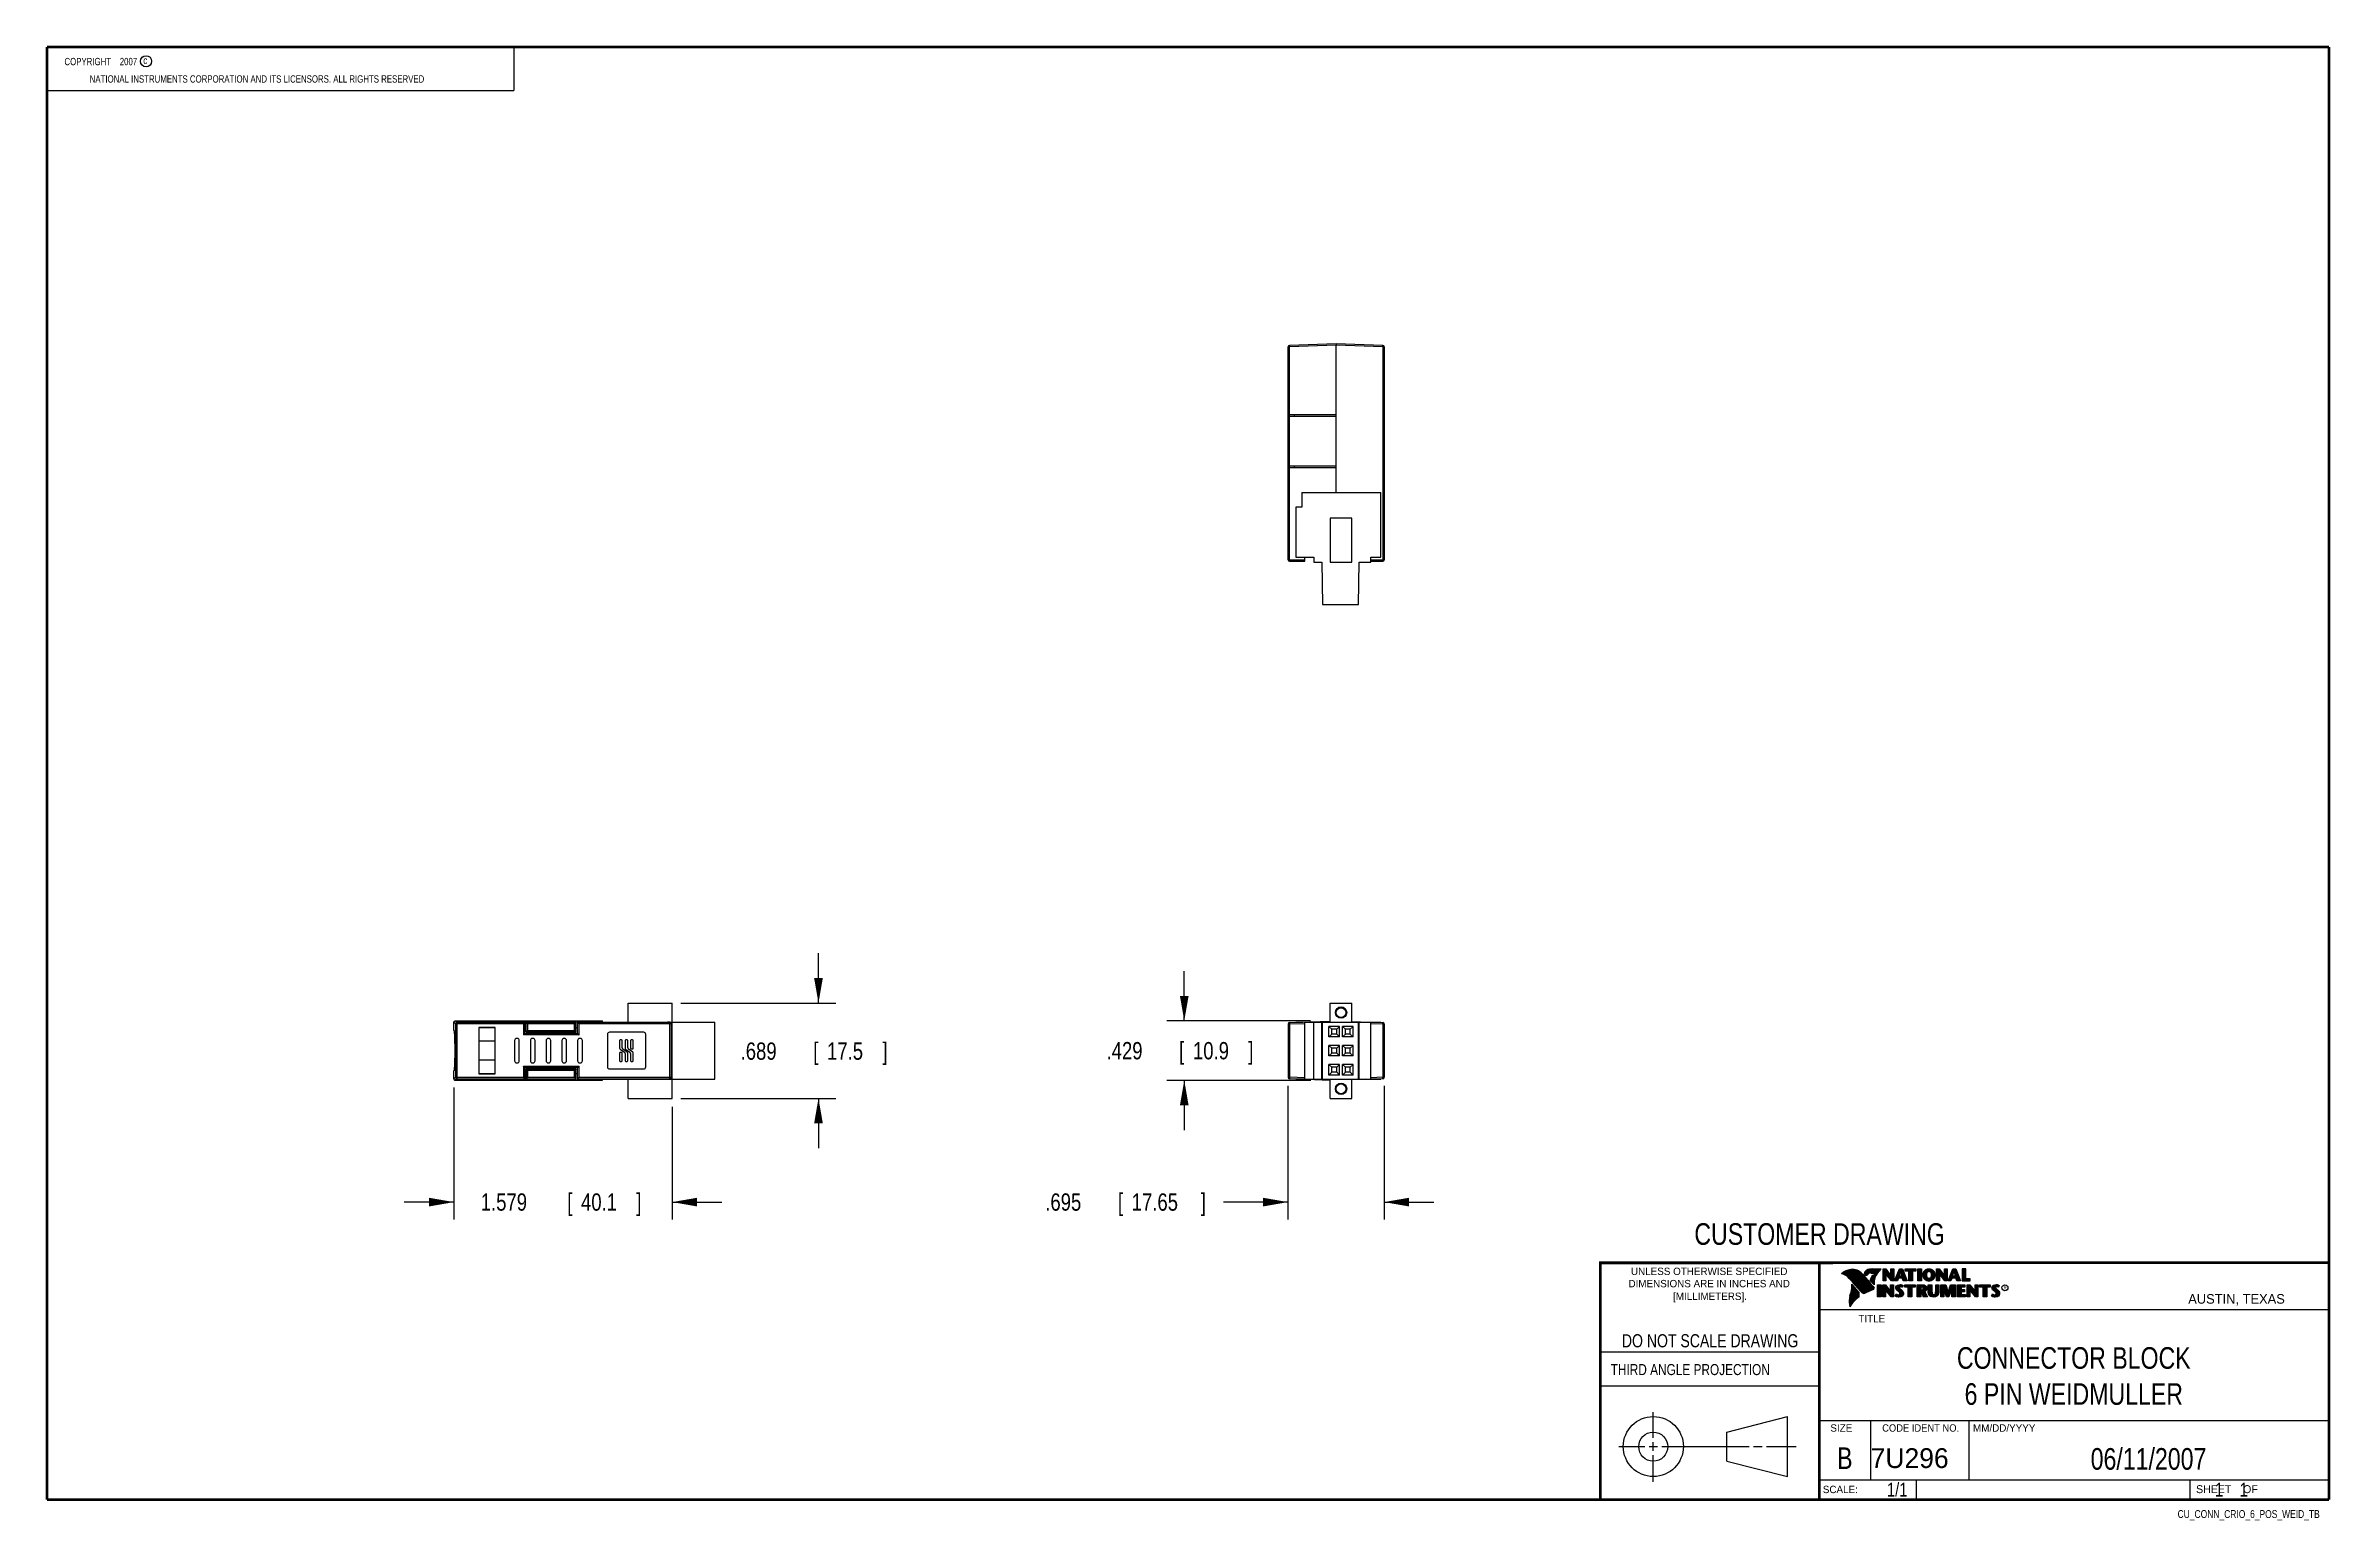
# Model space of a CAD drawing. Header units: inches. Extents: x 0.2 to 16.8, y 0.1 to 10.8.
import ezdxf
from ezdxf.enums import TextEntityAlignment as Align

# ---------------------------------------------------------------- set-up
doc = ezdxf.new("R2010")
doc.units = ezdxf.units.IN
doc.header["$LTSCALE"] = 0.935
doc.header["$MEASUREMENT"] = 0
doc.layers.get('0').update_dxf_attribs({"linetype": 'CONTINUOUS'})
doc.layers.add('DIMENSIONS', color=7, linetype='CONTINUOUS')
doc.styles.get("Standard").update_dxf_attribs({"font": 'txt', "width": 0.8})
doc.dimstyles.new('DIMSTYLE_1', dxfattribs={"dimtxt": 0.125, "dimasz": 0.18, "dimexe": 0.18, "dimexo": 0.0625, "dimgap": 0.09, "dimtad": 0, "dimtih": 1, "dimtoh": 1, "dimdec": 3, "dimzin": 4, "dimdsep": 46, "dimtxsty": 'STANDARD', "dimblk": '_FILLED', "dimblk1": '_FILLED', "dimblk2": '_FILLED', "dimcen": 0.09, "dimadec": 0, "dimazin": 0, "dimtp": 0.01, "dimtm": 0.01, "dimtfac": 1, "dimtdec": 3, "dimtofl": 0, "dimtmove": 0, "dimatfit": 3, "dimldrblk": '_FILLED', "dimfxl": 1, "dimtolj": 1, "dimtzin": 4, "dimarcsym": 0})

msp = doc.modelspace()

# ---------------------------------------------------------------- texts
at = {"color": 2, "linetype": 'CONTINUOUS', "width": 0.8}
for s, height, p in [('c', 0.053, (0.946, 10.6363)), ('NATIONAL INSTRUMENTS CORPORATION AND ITS LICENSORS. ALL RIGHTS RESERVED', 0.053, (0.5583, 10.5016)), ('THIRD ANGLE PROJECTION', 0.08, (11.5564, 1.1584))]:
    msp.add_text(s, height=height, dxfattribs=at).set_placement(p)
at = {"color": 7, "linetype": 'CONTINUOUS', "width": 0.8}
for s, height, p in [('CUSTOMER DRAWING', 0.15625, (13.0668, 2.1001)), ('DO NOT SCALE DRAWING', 0.095, (12.2754, 1.3592)), ('B', 0.1562, (13.2497, 0.4798))]:
    msp.add_text(s, height=height, dxfattribs=at).set_placement(p, align=Align.CENTER)
at = {"color": 2, "linetype": 'CONTINUOUS'}
for s, p in [('DIMENSIONS ARE IN INCHES AND', (12.2688, 1.7933)), ('UNLESS OTHERWISE SPECIFIED', (12.2688, 1.8819)), ('[MILLIMETERS].', (12.2746, 1.7015))]:
    msp.add_text(s, height=0.053254, dxfattribs=at).set_placement(p, align=Align.CENTER)
for s, height, p in [('R', 0.0217, (14.3971, 1.7782)), ('AUSTIN, TEXAS', 0.069617, (15.7327, 1.6745)), ('TITLE', 0.05325, (13.3474, 1.5397)), ('SIZE', 0.05325, (13.1451, 0.7494)), ('MM/DD/YYYY', 0.05325, (14.1765, 0.7494)), ('SCALE:', 0.05325, (13.0904, 0.3053)), ('SHEET    OF', 0.057262, (15.7892, 0.3052))]:
    msp.add_text(s, height=height, dxfattribs=at).set_placement(p)
at = {"color": 2, "linetype": 'CONTINUOUS', "width": 0.95}
msp.add_text('CODE IDENT NO.', height=0.053254, dxfattribs=at).set_placement((13.7978, 0.7494), align=Align.CENTER)
at = {"color": 7, "linetype": 'CONTINUOUS'}
msp.add_text('7U296', height=0.14316, dxfattribs=at).set_placement((13.4363, 0.4866))
at = {"color": 7, "linetype": 'CONTINUOUS', "width": 0.8}
msp.add_text('1/1', height=0.1, dxfattribs=at).set_placement((13.7025, 0.2805), align=Align.RIGHT)
at = {"color": 2, "linetype": 'CONTINUOUS', "width": 0.8}
msp.add_text('CU_CONN_CRIO_6_POS_WEID_TB', height=0.057262, dxfattribs=at).set_placement((16.6837, 0.1254), align=Align.RIGHT)
at = {"color": 2, "linetype": 'CONTINUOUS', "insert": (0.3125, 10.6805), "char_height": 0.053, "width": 0.8904, "attachment_point": 1}
msp.add_mtext('    COPYRIGHT    2007', dxfattribs=at)
at = {"color": 7, "linetype": 'CONTINUOUS'}
for s, insert, char_height, width, attachment_point in [('CONNECTOR BLOCK\\P6 PIN WEIDMULLER', (14.9051, 1.3603), 0.15625, 2, 2), ('06/11/2007 ', (15.4455, 0.6307), 0.15625, 1.375, 2), ('    1    1', (15.8075, 0.3805), 0.1, 0.8, 1)]:
    msp.add_mtext(s, dxfattribs=dict(at, insert=insert, char_height=char_height, width=width, attachment_point=attachment_point))

# ---------------------------------------------------------------- blocks, each defined once
blk = doc.blocks.new('_FILLED')
at = {"color": 0, "linetype": 'BYBLOCK'}
blk.add_solid([(0, 0), (-1, 0.174), (-1, -0.174)], dxfattribs=at)
blk = doc.blocks.new('*D0')
at = {"layer": 'DIMENSIONS', "color": 2, "linetype": 'CONTINUOUS'}
for p, q in [((3.192, 3.237), (3.192, 2.284)), ((4.77, 3.097), (4.77, 2.284)), ((3.192, 2.409), (2.832, 2.409)), ((4.77, 2.409), (5.13, 2.409))]:
    blk.add_line(p, q, dxfattribs=at)
at = {"layer": 'DIMENSIONS', "color": 2, "linetype": 'CONTINUOUS', "xscale": 0.18, "yscale": 0.18, "zscale": 0.18}
blk.add_blockref('_FILLED', (3.192, 2.409), dxfattribs=at)
at = {"layer": 'DIMENSIONS', "color": 2, "linetype": 'CONTINUOUS', "xscale": 0.18, "yscale": 0.18, "zscale": 0.18, "rotation": 180}
blk.add_blockref('_FILLED', (4.77, 2.409), dxfattribs=at)
at = {"layer": 'DIMENSIONS', "color": 2, "linetype": 'CONTINUOUS', "width": 0.8}
for s, p in [('[', (4.011, 2.347)), (']', (4.511, 2.347)), ('1.579', (3.386, 2.347)), ('40.1', (4.111, 2.347))]:
    blk.add_text(s, height=0.125, dxfattribs=at).set_placement(p)
blk = doc.blocks.new('*D1')
at = {"layer": 'DIMENSIONS', "color": 2, "linetype": 'CONTINUOUS'}
for p, q in [((5.828, 3.848), (5.828, 4.208)), ((4.833, 3.848), (5.953, 3.848)), ((4.833, 3.159), (5.953, 3.159)), ((5.828, 3.159), (5.828, 2.799))]:
    blk.add_line(p, q, dxfattribs=at)
at = {"layer": 'DIMENSIONS', "color": 2, "linetype": 'CONTINUOUS', "xscale": 0.18, "yscale": 0.18, "zscale": 0.18}
for p, rotation in [((5.828, 3.848), 270), ((5.828, 3.159), 90)]:
    blk.add_blockref('_FILLED', p, dxfattribs=dict(at, rotation=rotation))
at = {"layer": 'DIMENSIONS', "color": 2, "linetype": 'CONTINUOUS', "width": 0.8}
for s, p in [('.689', (5.265, 3.438)), ('[', (5.79, 3.438)), ('17.5', (5.89, 3.438)), (']', (6.29, 3.438))]:
    blk.add_text(s, height=0.125, dxfattribs=at).set_placement(p)
blk = doc.blocks.new('*D2')
at = {"layer": 'DIMENSIONS', "color": 2, "linetype": 'CONTINUOUS'}
for p, q in [((8.473, 3.719), (8.473, 4.079)), ((9.386, 3.719), (8.348, 3.719)), ((9.387, 3.289), (8.348, 3.289)), ((8.473, 3.289), (8.473, 2.929))]:
    blk.add_line(p, q, dxfattribs=at)
at = {"layer": 'DIMENSIONS', "color": 2, "linetype": 'CONTINUOUS', "xscale": 0.18, "yscale": 0.18, "zscale": 0.18}
for p, rotation in [((8.473, 3.719), 270), ((8.473, 3.289), 90)]:
    blk.add_blockref('_FILLED', p, dxfattribs=dict(at, rotation=rotation))
at = {"layer": 'DIMENSIONS', "color": 2, "linetype": 'CONTINUOUS', "width": 0.8}
for s, p in [('.429', (7.911, 3.441)), ('[', (8.436, 3.441)), ('10.9', (8.536, 3.441)), (']', (8.936, 3.441))]:
    blk.add_text(s, height=0.125, dxfattribs=at).set_placement(p)
blk = doc.blocks.new('*D3')
at = {"layer": 'DIMENSIONS', "color": 2, "linetype": 'CONTINUOUS'}
for p, q in [((9.223, 3.249), (9.223, 2.284)), ((9.918, 3.249), (9.918, 2.284)), ((9.223, 2.409), (8.756, 2.409)), ((9.918, 2.409), (10.278, 2.409))]:
    blk.add_line(p, q, dxfattribs=at)
at = {"layer": 'DIMENSIONS', "color": 2, "linetype": 'CONTINUOUS', "xscale": 0.18, "yscale": 0.18, "zscale": 0.18}
blk.add_blockref('_FILLED', (9.223, 2.409), dxfattribs=at)
at = {"layer": 'DIMENSIONS', "color": 2, "linetype": 'CONTINUOUS', "xscale": 0.18, "yscale": 0.18, "zscale": 0.18, "rotation": 180}
blk.add_blockref('_FILLED', (9.918, 2.409), dxfattribs=at)
at = {"layer": 'DIMENSIONS', "color": 2, "linetype": 'CONTINUOUS', "width": 0.8}
for s, p in [('[', (7.993, 2.347)), (']', (8.593, 2.347)), ('.695', (7.468, 2.347)), ('17.65', (8.093, 2.347))]:
    blk.add_text(s, height=0.125, dxfattribs=at).set_placement(p)

# ---------------------------------------------------------------- dimensions: what is measured, and where the dimension line sits
at = {"layer": 'DIMENSIONS', "color": 2, "linetype": 'CONTINUOUS'}
for base, p1, p2, angle, picture, middle in [((5.8276, 3.848), (4.833, 3.159), (4.833, 3.848), 90, '*D1', (5.8276, 3.5004)), ((8.4734, 3.2893), (9.3861, 3.7186), (9.3871, 3.2893), 270, '*D2', (8.4734, 3.5037)), ((3.1919, 2.409), (4.7705, 3.0965), (3.1919, 3.2368), 180, '*D0', (3.9982, 2.409))]:
    dim = msp.add_linear_dim(base=base, p1=p1, p2=p2, angle=angle, dimstyle='DIMSTYLE_1', dxfattribs=at)
    dim.commit()
    dim.dimension.update_dxf_attribs({"geometry": picture, "text_midpoint": middle, "dimtype": 160})
dim = msp.add_linear_dim(base=(9.9184, 2.409), p1=(9.2234, 3.2486), p2=(9.9184, 3.2486), dimstyle='DIMSTYLE_1', dxfattribs=at)
dim.commit()
dim.dimension.update_dxf_attribs({"geometry": '*D3', "text_midpoint": (8.0809, 2.409), "dimtype": 160})

# ---------------------------------------------------------------- linework, layer by layer
at = {"color": 2, "linetype": 'CONTINUOUS'}
for p, q in [((0.25, 10.7586), (3.625, 10.7586)), ((0.25, 10.7586), (0.25, 10.4456)), ((3.625, 10.7586), (3.625, 10.4456)), ((0.25, 10.4456), (3.625, 10.4456)), ((13.0652, 1.9695), (16.745, 1.9695)), ((13.0652, 1.9695), (13.0652, 0.2605)), ((13.2311, 1.8934), (13.2311, 1.8949)), ((13.2347, 1.8921), (13.2347, 1.8972)), ((13.2382, 1.8907), (13.2382, 1.8994)), ((13.2418, 1.8892), (13.2418, 1.9015)), ((13.2453, 1.8876), (13.2453, 1.9035)), ((13.2489, 1.8858), (13.2489, 1.9054)), ((13.2524, 1.8839), (13.2524, 1.9069)), ((13.256, 1.8818), (13.256, 1.9084)), ((13.2596, 1.8796), (13.2596, 1.9098)), ((13.2631, 1.8772), (13.2631, 1.9111)), ((13.2667, 1.8747), (13.2667, 1.9124)), ((13.2702, 1.872), (13.2702, 1.9135)), ((13.2738, 1.869), (13.2738, 1.9146)), ((13.2773, 1.8658), (13.2773, 1.9155)), ((13.2809, 1.8624), (13.2809, 1.9164)), ((13.2844, 1.8587), (13.2844, 1.9173)), ((13.288, 1.8549), (13.288, 1.9181)), ((13.2915, 1.851), (13.2915, 1.9188)), ((13.2951, 1.8471), (13.2951, 1.9194)), ((13.2987, 1.8431), (13.2987, 1.9198)), ((13.3022, 1.8391), (13.3022, 1.92)), ((13.3058, 1.8351), (13.3058, 1.9201)), ((13.3093, 1.8311), (13.3093, 1.9201)), ((13.3129, 1.827), (13.3129, 1.9199)), ((13.3164, 1.8229), (13.3164, 1.9196)), ((13.32, 1.8188), (13.32, 1.9192)), ((13.3235, 1.8146), (13.3235, 1.9186)), ((13.3271, 1.8104), (13.3271, 1.9179)), ((13.3306, 1.8062), (13.3306, 1.9172)), ((13.3342, 1.802), (13.3342, 1.9163)), ((13.3378, 1.7978), (13.3378, 1.9151)), ((13.3413, 1.7937), (13.3413, 1.9138)), ((13.3449, 1.7897), (13.3449, 1.9122)), ((13.3484, 1.7856), (13.3484, 1.9103)), ((13.352, 1.7817), (13.352, 1.9081)), ((13.3555, 1.7778), (13.3555, 1.9055)), ((13.3591, 1.7739), (13.3591, 1.9026)), ((13.3626, 1.7701), (13.3626, 1.8991)), ((13.3662, 1.7663), (13.3662, 1.8952)), ((13.3697, 1.7625), (13.3697, 1.8915)), ((13.3733, 1.7588), (13.3733, 1.8878)), ((13.3769, 1.7556), (13.3769, 1.8841)), ((13.3804, 1.7529), (13.3804, 1.8803)), ((13.384, 1.7512), (13.384, 1.8766)), ((13.3875, 1.7509), (13.3875, 1.8728)), ((13.4022, 1.878), (13.3901, 1.8922)), ((13.3911, 1.7518), (13.3911, 1.8691)), ((13.4029, 1.881), (13.3927, 1.893)), ((13.3946, 1.8908), (13.3946, 1.8999)), ((13.3946, 1.7533), (13.3946, 1.8653)), ((13.3982, 1.8866), (13.3982, 1.9062)), ((13.3982, 1.7548), (13.3982, 1.8615)), ((13.4017, 1.8824), (13.4017, 1.9101)), ((13.4017, 1.7563), (13.4017, 1.8574)), ((13.4053, 1.8823), (13.4053, 1.9129)), ((13.4053, 1.7578), (13.4053, 1.8531)), ((13.4088, 1.8844), (13.4088, 1.915)), ((13.4088, 1.7593), (13.4088, 1.8488)), ((13.4124, 1.887), (13.4124, 1.9167)), ((13.4124, 1.7609), (13.4124, 1.8445)), ((13.4159, 1.89), (13.4159, 1.9182)), ((13.4159, 1.7625), (13.4159, 1.8402)), ((13.4195, 1.8937), (13.4195, 1.9193)), ((13.4195, 1.7641), (13.4195, 1.8359)), ((13.4231, 1.8964), (13.4231, 1.9203)), ((13.4231, 1.7657), (13.4231, 1.8316)), ((13.4266, 1.8982), (13.4266, 1.9209)), ((13.4266, 1.7674), (13.4266, 1.8273)), ((13.4302, 1.8995), (13.4302, 1.9214)), ((13.4302, 1.7691), (13.4302, 1.823)), ((13.4414, 1.8328), (13.4319, 1.8437)), ((13.4337, 1.8997), (13.4337, 1.922)), ((13.4337, 1.7708), (13.4337, 1.8187)), ((13.4433, 1.8344), (13.4349, 1.844)), ((13.4373, 1.8991), (13.4373, 1.9224)), ((13.4373, 1.8413), (13.4373, 1.8491)), ((13.4408, 1.898), (13.4408, 1.9228)), ((13.4408, 1.8372), (13.4408, 1.8572)), ((13.4444, 1.8972), (13.4444, 1.9231)), ((13.4444, 1.8331), (13.4444, 1.8665)), ((13.4479, 1.8969), (13.4479, 1.9234)), ((13.4479, 1.8288), (13.4479, 1.873)), ((13.4515, 1.8966), (13.4515, 1.9236)), ((13.4515, 1.8247), (13.4515, 1.8764)), ((13.4529, 1.9261), (13.5132, 1.9271)), ((13.453, 1.9236), (13.5067, 1.9245)), ((13.455, 1.8965), (13.455, 1.9237)), ((13.455, 1.8207), (13.455, 1.878)), ((13.4586, 1.8964), (13.4586, 1.9237)), ((13.4586, 1.8303), (13.4586, 1.879)), ((13.4622, 1.8957), (13.4622, 1.9238)), ((13.4622, 1.8535), (13.4622, 1.8795)), ((13.4657, 1.8935), (13.4657, 1.9238)), ((13.4657, 1.8636), (13.4657, 1.8798)), ((13.4693, 1.872), (13.4693, 1.9239)), ((13.4728, 1.8794), (13.4728, 1.9239)), ((13.4764, 1.8859), (13.4764, 1.924)), ((13.4799, 1.8919), (13.4799, 1.924)), ((13.4835, 1.8973), (13.4835, 1.9241)), ((13.487, 1.9023), (13.487, 1.9242)), ((13.4906, 1.9069), (13.4906, 1.9242)), ((13.4941, 1.9112), (13.4941, 1.9243)), ((13.4977, 1.9153), (13.4977, 1.9243)), ((13.5013, 1.9191), (13.5013, 1.9244)), ((13.5261, 1.9263), (13.5451, 1.9263)), ((13.5261, 1.839), (13.5261, 1.9263)), ((13.5466, 1.839), (13.5261, 1.839)), ((13.5286, 1.9237), (13.5439, 1.9237)), ((13.5286, 1.8415), (13.5286, 1.9237)), ((13.5441, 1.8415), (13.5286, 1.8415)), ((13.5332, 1.8415), (13.5332, 1.9237)), ((13.5367, 1.8415), (13.5367, 1.9237)), ((13.5402, 1.8415), (13.5402, 1.9237)), ((13.5441, 1.8976), (13.5437, 1.9237)), ((13.5439, 1.9237), (13.5854, 1.869)), ((13.5873, 1.8415), (13.5441, 1.8976)), ((13.5441, 1.8976), (13.5441, 1.8415)), ((13.5451, 1.9263), (13.5829, 1.8765)), ((13.586, 1.839), (13.5466, 1.8902)), ((13.5466, 1.8902), (13.5466, 1.839)), ((13.5471, 1.8936), (13.5471, 1.9194)), ((13.5506, 1.8891), (13.5506, 1.9149)), ((13.5541, 1.8846), (13.5541, 1.9103)), ((13.5576, 1.8801), (13.5576, 1.9057)), ((13.561, 1.8756), (13.561, 1.9011)), ((13.5645, 1.8711), (13.5645, 1.8965)), ((13.568, 1.8665), (13.568, 1.8919)), ((13.5715, 1.862), (13.5715, 1.8874)), ((13.575, 1.8575), (13.575, 1.8828)), ((13.5784, 1.853), (13.5784, 1.8782)), ((13.5819, 1.8485), (13.5819, 1.8736)), ((13.5829, 1.9263), (13.6036, 1.9263)), ((13.5829, 1.8765), (13.5829, 1.9263)), ((13.5854, 1.9237), (13.6011, 1.9237)), ((13.5854, 1.869), (13.5854, 1.9237)), ((13.5854, 1.844), (13.5854, 1.869)), ((13.6036, 1.839), (13.586, 1.839)), ((13.6011, 1.8415), (13.5873, 1.8415)), ((13.5889, 1.8415), (13.5889, 1.9237)), ((13.5923, 1.8415), (13.5923, 1.9237)), ((13.5958, 1.8415), (13.5958, 1.9237)), ((13.5993, 1.8415), (13.5993, 1.9237)), ((13.6011, 1.9237), (13.6011, 1.8415)), ((13.6036, 1.9263), (13.6036, 1.839)), ((13.6088, 1.839), (13.6444, 1.9262)), ((13.6294, 1.839), (13.6088, 1.839)), ((13.6125, 1.8415), (13.6461, 1.9237)), ((13.6277, 1.8415), (13.6125, 1.8415)), ((13.6167, 1.8415), (13.6167, 1.8516)), ((13.6201, 1.8415), (13.6201, 1.8601)), ((13.6236, 1.8415), (13.6236, 1.8686)), ((13.6271, 1.8415), (13.6271, 1.8771)), ((13.6361, 1.8623), (13.6277, 1.8415)), ((13.6378, 1.8598), (13.6294, 1.839)), ((13.6306, 1.8486), (13.6306, 1.8857)), ((13.634, 1.8573), (13.634, 1.8942)), ((13.6665, 1.8623), (13.6361, 1.8623)), ((13.6375, 1.8623), (13.6375, 1.9027)), ((13.6647, 1.8598), (13.6378, 1.8598)), ((13.6388, 1.8711), (13.65, 1.9073)), ((13.6639, 1.8711), (13.6388, 1.8711)), ((13.641, 1.8781), (13.641, 1.9112)), ((13.641, 1.8623), (13.641, 1.8711)), ((13.6423, 1.8736), (13.6519, 1.9048)), ((13.6606, 1.8736), (13.6423, 1.8736)), ((13.6444, 1.9262), (13.6664, 1.9262)), ((13.6445, 1.8893), (13.6445, 1.9197)), ((13.6445, 1.8623), (13.6445, 1.8711)), ((13.6461, 1.9237), (13.6647, 1.9237)), ((13.6479, 1.9006), (13.6479, 1.9237)), ((13.6479, 1.8623), (13.6479, 1.8711)), ((13.65, 1.9073), (13.6541, 1.9073)), ((13.6514, 1.9073), (13.6514, 1.9237)), ((13.6514, 1.8623), (13.6514, 1.8711)), ((13.6519, 1.9048), (13.6521, 1.9048)), ((13.6521, 1.9048), (13.6606, 1.8736)), ((13.6541, 1.9073), (13.6639, 1.8711)), ((13.6549, 1.9043), (13.6549, 1.9237)), ((13.6549, 1.8623), (13.6549, 1.8711)), ((13.6584, 1.8915), (13.6584, 1.9237)), ((13.6584, 1.8623), (13.6584, 1.8711)), ((13.6618, 1.8787), (13.6618, 1.9237)), ((13.6618, 1.8623), (13.6618, 1.8711)), ((13.6647, 1.9237), (13.6959, 1.8415)), ((13.6717, 1.839), (13.6647, 1.8598)), ((13.6653, 1.8623), (13.6653, 1.922)), ((13.6664, 1.9262), (13.6995, 1.839)), ((13.6735, 1.8415), (13.6665, 1.8623)), ((13.6688, 1.8555), (13.6688, 1.9128)), ((13.6995, 1.839), (13.6717, 1.839)), ((13.6723, 1.8452), (13.6723, 1.9037)), ((13.6959, 1.8415), (13.6735, 1.8415)), ((13.6757, 1.8415), (13.6757, 1.8945)), ((13.6792, 1.8415), (13.6792, 1.8854)), ((13.6827, 1.8415), (13.6827, 1.8762)), ((13.6862, 1.8415), (13.6862, 1.8671)), ((13.6866, 1.9262), (13.7634, 1.9262)), ((13.6866, 1.9099), (13.6866, 1.9262)), ((13.7118, 1.9099), (13.6866, 1.9099)), ((13.6891, 1.9237), (13.7609, 1.9237)), ((13.6891, 1.9125), (13.6891, 1.9237)), ((13.7143, 1.9125), (13.6891, 1.9125)), ((13.6896, 1.8415), (13.6896, 1.8579)), ((13.6931, 1.9125), (13.6931, 1.9237)), ((13.6931, 1.8415), (13.6931, 1.8488)), ((13.6966, 1.9125), (13.6966, 1.9237)), ((13.7001, 1.9125), (13.7001, 1.9237)), ((13.7035, 1.9125), (13.7035, 1.9237)), ((13.707, 1.9125), (13.707, 1.9237)), ((13.7105, 1.9125), (13.7105, 1.9237)), ((13.7118, 1.839), (13.7118, 1.9099)), ((13.7382, 1.839), (13.7118, 1.839)), ((13.7143, 1.9125), (13.714, 1.9237)), ((13.7143, 1.8415), (13.7143, 1.9125)), ((13.7357, 1.8415), (13.7143, 1.8415)), ((13.7174, 1.8415), (13.7174, 1.9237)), ((13.7209, 1.8415), (13.7209, 1.9237)), ((13.7244, 1.8415), (13.7244, 1.9237)), ((13.7279, 1.8415), (13.7279, 1.9237)), ((13.7313, 1.8415), (13.7313, 1.9237)), ((13.7357, 1.9125), (13.7348, 1.9237)), ((13.7609, 1.9125), (13.7357, 1.9125)), ((13.7357, 1.9125), (13.7357, 1.8415)), ((13.7634, 1.9099), (13.7382, 1.9099)), ((13.7382, 1.9099), (13.7382, 1.839)), ((13.7383, 1.9125), (13.7383, 1.9237)), ((13.7418, 1.9125), (13.7418, 1.9237)), ((13.7452, 1.9125), (13.7452, 1.9237)), ((13.7487, 1.9125), (13.7487, 1.9237)), ((13.7522, 1.9125), (13.7522, 1.9237)), ((13.7557, 1.9125), (13.7557, 1.9237)), ((13.7591, 1.9125), (13.7591, 1.9237)), ((13.7609, 1.9237), (13.7609, 1.9125)), ((13.7634, 1.9262), (13.7634, 1.9099)), ((13.7768, 1.9262), (13.8031, 1.9262)), ((13.7768, 1.839), (13.7768, 1.9262)), ((13.8031, 1.839), (13.7768, 1.839)), ((13.7794, 1.9237), (13.8006, 1.9237)), ((13.7794, 1.8415), (13.7794, 1.9237)), ((13.8006, 1.8415), (13.7794, 1.8415)), ((13.7835, 1.8415), (13.7835, 1.9237)), ((13.787, 1.8415), (13.787, 1.9237)), ((13.7904, 1.8415), (13.7904, 1.9237)), ((13.7939, 1.8415), (13.7939, 1.9237)), ((13.7974, 1.8415), (13.7974, 1.9237)), ((13.8006, 1.9237), (13.8006, 1.8415)), ((13.8031, 1.9262), (13.8031, 1.839)), ((13.8154, 1.8853), (13.8155, 1.8871)), ((13.8154, 1.8834), (13.8154, 1.8853)), ((13.8154, 1.8816), (13.8154, 1.8834)), ((13.8155, 1.8797), (13.8154, 1.8816)), ((13.8155, 1.8871), (13.8157, 1.8889)), ((13.8157, 1.8779), (13.8155, 1.8797)), ((13.8157, 1.8889), (13.8159, 1.8907)), ((13.8159, 1.876), (13.8157, 1.8779)), ((13.8159, 1.8907), (13.8161, 1.8924)), ((13.8162, 1.8742), (13.8159, 1.876)), ((13.8161, 1.8924), (13.8165, 1.8941)), ((13.8166, 1.8724), (13.8162, 1.8742)), ((13.8165, 1.8941), (13.8169, 1.8958)), ((13.817, 1.8706), (13.8166, 1.8724)), ((13.8169, 1.8958), (13.8174, 1.8975)), ((13.8174, 1.8689), (13.817, 1.8706)), ((13.8174, 1.8975), (13.8179, 1.8991)), ((13.8179, 1.8672), (13.8174, 1.8689)), ((13.8179, 1.8991), (13.8185, 1.9006)), ((13.8179, 1.8852), (13.818, 1.8869)), ((13.8179, 1.8834), (13.8179, 1.8852)), ((13.818, 1.8817), (13.8179, 1.8834)), ((13.8185, 1.8655), (13.8179, 1.8672)), ((13.818, 1.8869), (13.8182, 1.8886)), ((13.8181, 1.8799), (13.818, 1.8817)), ((13.8182, 1.8781), (13.8181, 1.8799)), ((13.8182, 1.8886), (13.8184, 1.8903)), ((13.8184, 1.8764), (13.8182, 1.8781)), ((13.8184, 1.8903), (13.8186, 1.892)), ((13.8187, 1.8746), (13.8184, 1.8764)), ((13.8185, 1.9006), (13.8191, 1.9021)), ((13.8191, 1.8639), (13.8185, 1.8655)), ((13.8186, 1.892), (13.819, 1.8936)), ((13.8191, 1.8729), (13.8187, 1.8746)), ((13.819, 1.8936), (13.8193, 1.8952)), ((13.8191, 1.9021), (13.8198, 1.9036)), ((13.8194, 1.8712), (13.8191, 1.8729)), ((13.8198, 1.8623), (13.8191, 1.8639)), ((13.8193, 1.8952), (13.8198, 1.8967)), ((13.8199, 1.8696), (13.8194, 1.8712)), ((13.8198, 1.9036), (13.8206, 1.9051)), ((13.8198, 1.8967), (13.8203, 1.8982)), ((13.8205, 1.8607), (13.8198, 1.8623)), ((13.8204, 1.8679), (13.8199, 1.8696)), ((13.8203, 1.8982), (13.8208, 1.8997)), ((13.8209, 1.8664), (13.8204, 1.8679)), ((13.8213, 1.8592), (13.8205, 1.8607)), ((13.8206, 1.9051), (13.8214, 1.9065)), ((13.8208, 1.8997), (13.8214, 1.9011)), ((13.8209, 1.8664), (13.8208, 1.8997)), ((13.8215, 1.8648), (13.8209, 1.8664)), ((13.8221, 1.8578), (13.8213, 1.8592)), ((13.8214, 1.9065), (13.8223, 1.9079)), ((13.8214, 1.9011), (13.8221, 1.9025)), ((13.8221, 1.8633), (13.8215, 1.8648)), ((13.8221, 1.9025), (13.8228, 1.9038)), ((13.8228, 1.8619), (13.8221, 1.8633)), ((13.823, 1.8563), (13.8221, 1.8578)), ((13.8223, 1.9079), (13.8232, 1.9092)), ((13.8228, 1.9038), (13.8236, 1.9052)), ((13.8235, 1.8604), (13.8228, 1.8619)), ((13.8239, 1.855), (13.823, 1.8563)), ((13.8232, 1.9092), (13.8243, 1.9106)), ((13.8243, 1.8591), (13.8235, 1.8604)), ((13.8236, 1.9052), (13.8244, 1.9065)), ((13.8249, 1.8536), (13.8239, 1.855)), ((13.8243, 1.9106), (13.8253, 1.9119)), ((13.8243, 1.8591), (13.8244, 1.9065)), ((13.8251, 1.8577), (13.8243, 1.8591)), ((13.8244, 1.9065), (13.8253, 1.9077)), ((13.826, 1.8523), (13.8249, 1.8536)), ((13.826, 1.8564), (13.8251, 1.8577)), ((13.8253, 1.9119), (13.8265, 1.9132)), ((13.8253, 1.9077), (13.8262, 1.909)), ((13.8269, 1.8552), (13.826, 1.8564)), ((13.8271, 1.8511), (13.826, 1.8523)), ((13.8262, 1.909), (13.8273, 1.9102)), ((13.8265, 1.9132), (13.8276, 1.9144)), ((13.8279, 1.854), (13.8269, 1.8552)), ((13.8282, 1.8499), (13.8271, 1.8511)), ((13.8273, 1.9102), (13.8283, 1.9114)), ((13.8276, 1.9144), (13.8288, 1.9156)), ((13.8279, 1.854), (13.8283, 1.9114)), ((13.8289, 1.8528), (13.8279, 1.854)), ((13.8294, 1.8487), (13.8282, 1.8499)), ((13.8283, 1.9114), (13.8294, 1.9126)), ((13.8288, 1.9156), (13.8301, 1.9167)), ((13.83, 1.8517), (13.8289, 1.8528)), ((13.8294, 1.9126), (13.8306, 1.9137)), ((13.8306, 1.8476), (13.8294, 1.8487)), ((13.8311, 1.8506), (13.83, 1.8517)), ((13.8301, 1.9167), (13.8314, 1.9178)), ((13.8306, 1.9137), (13.8318, 1.9148)), ((13.8319, 1.8466), (13.8306, 1.8476)), ((13.8311, 1.8506), (13.8318, 1.9148)), ((13.8323, 1.8496), (13.8311, 1.8506)), ((13.8314, 1.9178), (13.8327, 1.9188)), ((13.8318, 1.9148), (13.833, 1.9158)), ((13.8332, 1.8456), (13.8319, 1.8466)), ((13.8335, 1.8486), (13.8323, 1.8496)), ((13.8327, 1.9188), (13.834, 1.9198)), ((13.833, 1.9158), (13.8342, 1.9168)), ((13.8346, 1.8447), (13.8332, 1.8456)), ((13.8347, 1.8477), (13.8335, 1.8486)), ((13.834, 1.9198), (13.8354, 1.9207)), ((13.8342, 1.9168), (13.8355, 1.9177)), ((13.836, 1.8438), (13.8346, 1.8447)), ((13.8347, 1.8477), (13.8355, 1.9177)), ((13.836, 1.8468), (13.8347, 1.8477)), ((13.8354, 1.9207), (13.8368, 1.9215)), ((13.8355, 1.9177), (13.8368, 1.9185)), ((13.8373, 1.846), (13.836, 1.8468)), ((13.8374, 1.843), (13.836, 1.8438)), ((13.8368, 1.9215), (13.8382, 1.9223)), ((13.8368, 1.9185), (13.8381, 1.9193)), ((13.8386, 1.8452), (13.8373, 1.846)), ((13.839, 1.8423), (13.8374, 1.843)), ((13.8381, 1.9193), (13.8394, 1.92)), ((13.8386, 1.8452), (13.8381, 1.9193)), ((13.8382, 1.9223), (13.8397, 1.923)), ((13.84, 1.8445), (13.8386, 1.8452)), ((13.8405, 1.8416), (13.839, 1.8423)), ((13.8394, 1.92), (13.8408, 1.9207)), ((13.8397, 1.923), (13.8412, 1.9237)), ((13.8397, 1.8857), (13.8398, 1.8868)), ((13.8397, 1.8845), (13.8397, 1.8857)), ((13.8397, 1.8833), (13.8397, 1.8845)), ((13.8397, 1.8821), (13.8397, 1.8833)), ((13.8397, 1.8809), (13.8397, 1.8821)), ((13.8398, 1.8796), (13.8397, 1.8809)), ((13.8398, 1.8868), (13.8399, 1.888)), ((13.8399, 1.8784), (13.8398, 1.8796)), ((13.8399, 1.888), (13.84, 1.8891)), ((13.84, 1.8773), (13.8399, 1.8784)), ((13.84, 1.8891), (13.8401, 1.8902)), ((13.8401, 1.8761), (13.84, 1.8773)), ((13.8415, 1.8439), (13.84, 1.8445)), ((13.8401, 1.8902), (13.8402, 1.8913)), ((13.8402, 1.8749), (13.8401, 1.8761)), ((13.8402, 1.8913), (13.8403, 1.8924)), ((13.8404, 1.8738), (13.8402, 1.8749)), ((13.8403, 1.8924), (13.8405, 1.8934)), ((13.8405, 1.8727), (13.8404, 1.8738)), ((13.8405, 1.8934), (13.8407, 1.8944)), ((13.8407, 1.8716), (13.8405, 1.8727)), ((13.8421, 1.8409), (13.8405, 1.8416)), ((13.8407, 1.8944), (13.8409, 1.8954)), ((13.841, 1.8706), (13.8407, 1.8716)), ((13.8408, 1.9207), (13.8422, 1.9213)), ((13.8409, 1.8954), (13.8411, 1.8963)), ((13.8412, 1.8696), (13.841, 1.8706)), ((13.8411, 1.8963), (13.8414, 1.8972)), ((13.8412, 1.9237), (13.8427, 1.9243)), ((13.8414, 1.8686), (13.8412, 1.8696)), ((13.8414, 1.8972), (13.8416, 1.8981)), ((13.8417, 1.8677), (13.8414, 1.8686)), ((13.8415, 1.8439), (13.8417, 1.8678)), ((13.843, 1.8433), (13.8415, 1.8439)), ((13.8416, 1.8981), (13.8419, 1.899)), ((13.842, 1.8667), (13.8417, 1.8677)), ((13.8419, 1.899), (13.8422, 1.8999)), ((13.842, 1.8991), (13.8422, 1.9213)), ((13.8423, 1.8658), (13.842, 1.8667)), ((13.8438, 1.8404), (13.8421, 1.8409)), ((13.8422, 1.9213), (13.8436, 1.9219)), ((13.8422, 1.8999), (13.8426, 1.9007)), ((13.8422, 1.8844), (13.8423, 1.8856)), ((13.8422, 1.8833), (13.8422, 1.8844)), ((13.8422, 1.8821), (13.8422, 1.8833)), ((13.8423, 1.8809), (13.8422, 1.8821)), ((13.8423, 1.8867), (13.8424, 1.8878)), ((13.8423, 1.8856), (13.8423, 1.8867)), ((13.8423, 1.8798), (13.8423, 1.8809)), ((13.8424, 1.8786), (13.8423, 1.8798)), ((13.8427, 1.865), (13.8423, 1.8658)), ((13.8424, 1.8878), (13.8425, 1.8889)), ((13.8425, 1.8775), (13.8424, 1.8786)), ((13.8425, 1.8889), (13.8426, 1.89)), ((13.8426, 1.8764), (13.8425, 1.8775)), ((13.8426, 1.9007), (13.843, 1.9016)), ((13.8426, 1.89), (13.8427, 1.891)), ((13.8427, 1.8753), (13.8426, 1.8764)), ((13.8427, 1.9243), (13.8443, 1.9248)), ((13.8427, 1.891), (13.8428, 1.892)), ((13.8429, 1.8742), (13.8427, 1.8753)), ((13.8431, 1.8641), (13.8427, 1.865)), ((13.8428, 1.892), (13.843, 1.893)), ((13.843, 1.8731), (13.8429, 1.8742)), ((13.843, 1.9016), (13.8434, 1.9024)), ((13.843, 1.893), (13.8432, 1.8939)), ((13.8432, 1.8721), (13.843, 1.8731)), ((13.8445, 1.8428), (13.843, 1.8433)), ((13.8434, 1.8633), (13.8431, 1.8641)), ((13.8432, 1.8939), (13.8434, 1.8948)), ((13.8434, 1.8712), (13.8432, 1.8721)), ((13.8434, 1.9024), (13.8438, 1.9032)), ((13.8434, 1.8948), (13.8436, 1.8957)), ((13.8436, 1.8702), (13.8434, 1.8712)), ((13.8439, 1.8625), (13.8434, 1.8633)), ((13.8436, 1.9219), (13.8451, 1.9224)), ((13.8436, 1.8957), (13.8438, 1.8965)), ((13.8439, 1.8693), (13.8436, 1.8702)), ((13.8438, 1.9032), (13.8443, 1.904)), ((13.8438, 1.8965), (13.844, 1.8974)), ((13.8455, 1.8399), (13.8438, 1.8404)), ((13.8441, 1.8684), (13.8439, 1.8693)), ((13.8443, 1.8617), (13.8439, 1.8625)), ((13.844, 1.8974), (13.8443, 1.8982)), ((13.8444, 1.8676), (13.8441, 1.8684)), ((13.8443, 1.9248), (13.8459, 1.9253)), ((13.8443, 1.904), (13.8447, 1.9047)), ((13.8443, 1.8982), (13.8446, 1.899)), ((13.8448, 1.8609), (13.8443, 1.8617)), ((13.8447, 1.8667), (13.8444, 1.8676)), ((13.8462, 1.8423), (13.8445, 1.8428)), ((13.8446, 1.899), (13.8449, 1.8997)), ((13.8447, 1.9047), (13.8453, 1.9055)), ((13.845, 1.8659), (13.8447, 1.8667)), ((13.8453, 1.8602), (13.8448, 1.8609)), ((13.8449, 1.8997), (13.8453, 1.9005)), ((13.8454, 1.8651), (13.845, 1.8659)), ((13.8451, 1.9224), (13.8466, 1.9229)), ((13.8453, 1.9055), (13.8451, 1.9224)), ((13.8453, 1.9055), (13.8458, 1.9062)), ((13.8453, 1.9005), (13.8456, 1.9012)), ((13.8458, 1.8595), (13.8453, 1.8602)), ((13.8457, 1.8644), (13.8454, 1.8651)), ((13.8473, 1.8395), (13.8455, 1.8399)), ((13.8456, 1.9012), (13.846, 1.902)), ((13.8461, 1.8637), (13.8457, 1.8644)), ((13.8458, 1.9062), (13.8464, 1.9068)), ((13.8464, 1.8588), (13.8458, 1.8595)), ((13.846, 1.8424), (13.8458, 1.8595)), ((13.8459, 1.9253), (13.8476, 1.9257)), ((13.846, 1.902), (13.8464, 1.9027)), ((13.8465, 1.863), (13.8461, 1.8637)), ((13.8478, 1.8419), (13.8462, 1.8423)), ((13.8464, 1.9068), (13.847, 1.9074)), ((13.8464, 1.9027), (13.8468, 1.9033)), ((13.847, 1.8581), (13.8464, 1.8588)), ((13.8469, 1.8623), (13.8465, 1.863)), ((13.8466, 1.9229), (13.8481, 1.9233)), ((13.8468, 1.9033), (13.8473, 1.9039)), ((13.8473, 1.8617), (13.8469, 1.8623)), ((13.847, 1.9074), (13.8477, 1.908)), ((13.8477, 1.8575), (13.847, 1.8581)), ((13.8473, 1.9039), (13.8478, 1.9045)), ((13.8478, 1.8611), (13.8473, 1.8617)), ((13.8491, 1.8391), (13.8473, 1.8395)), ((13.8476, 1.9257), (13.8492, 1.9261)), ((13.8477, 1.908), (13.8483, 1.9086)), ((13.8483, 1.857), (13.8477, 1.8575)), ((13.8478, 1.9045), (13.8482, 1.9051)), ((13.8483, 1.8605), (13.8478, 1.8611)), ((13.8495, 1.8416), (13.8478, 1.8419)), ((13.8481, 1.9233), (13.8497, 1.9236)), ((13.8482, 1.9051), (13.8488, 1.9056)), ((13.8483, 1.9086), (13.849, 1.9091)), ((13.8488, 1.8599), (13.8483, 1.8605)), ((13.849, 1.8564), (13.8483, 1.857)), ((13.8488, 1.9056), (13.8493, 1.9061)), ((13.8494, 1.8594), (13.8488, 1.8599)), ((13.849, 1.9091), (13.8497, 1.9095)), ((13.8498, 1.8559), (13.849, 1.8564)), ((13.8509, 1.8388), (13.8491, 1.8391)), ((13.8492, 1.9261), (13.8509, 1.9264)), ((13.8493, 1.9061), (13.8498, 1.9065)), ((13.8499, 1.8589), (13.8494, 1.8594)), ((13.8495, 1.9094), (13.8495, 1.9236)), ((13.8495, 1.8416), (13.8495, 1.8561)), ((13.8513, 1.8413), (13.8495, 1.8416)), ((13.8497, 1.9236), (13.8513, 1.9239)), ((13.8497, 1.9095), (13.8505, 1.9099)), ((13.8498, 1.9065), (13.8504, 1.9069)), ((13.8505, 1.8555), (13.8498, 1.8559)), ((13.8505, 1.8585), (13.8499, 1.8589)), ((13.8504, 1.9069), (13.851, 1.9073)), ((13.8505, 1.9099), (13.8512, 1.9103)), ((13.8511, 1.8581), (13.8505, 1.8585)), ((13.8513, 1.8551), (13.8505, 1.8555)), ((13.8509, 1.9264), (13.8527, 1.9266)), ((13.8528, 1.8386), (13.8509, 1.8388)), ((13.851, 1.9073), (13.8516, 1.9077)), ((13.8518, 1.8577), (13.8511, 1.8581)), ((13.8512, 1.9103), (13.852, 1.9106)), ((13.8513, 1.9239), (13.853, 1.9241)), ((13.8521, 1.8547), (13.8513, 1.8551)), ((13.853, 1.8411), (13.8513, 1.8413)), ((13.8516, 1.9077), (13.8523, 1.908)), ((13.8524, 1.8574), (13.8518, 1.8577)), ((13.852, 1.9106), (13.8528, 1.9109)), ((13.853, 1.8544), (13.8521, 1.8547)), ((13.8523, 1.908), (13.8529, 1.9083)), ((13.8531, 1.8571), (13.8524, 1.8574)), ((13.8527, 1.9266), (13.8544, 1.9268)), ((13.8528, 1.9109), (13.8536, 1.9111)), ((13.8547, 1.8384), (13.8528, 1.8386)), ((13.8529, 1.9083), (13.8536, 1.9085)), ((13.853, 1.9241), (13.8546, 1.9243)), ((13.853, 1.9109), (13.853, 1.9241)), ((13.8538, 1.8542), (13.853, 1.8544)), ((13.853, 1.8411), (13.853, 1.8544)), ((13.8548, 1.841), (13.853, 1.8411)), ((13.8538, 1.8568), (13.8531, 1.8571)), ((13.8536, 1.9111), (13.8545, 1.9113)), ((13.8536, 1.9085), (13.8543, 1.9087)), ((13.8545, 1.8566), (13.8538, 1.8568)), ((13.8547, 1.854), (13.8538, 1.8542)), ((13.8543, 1.9087), (13.855, 1.9089)), ((13.8544, 1.9268), (13.8561, 1.9269)), ((13.8545, 1.9113), (13.8553, 1.9115)), ((13.8552, 1.8564), (13.8545, 1.8566)), ((13.8546, 1.9243), (13.8563, 1.9244)), ((13.8556, 1.8538), (13.8547, 1.854)), ((13.8565, 1.8384), (13.8547, 1.8384)), ((13.8566, 1.8409), (13.8548, 1.841)), ((13.855, 1.9089), (13.8557, 1.909)), ((13.8559, 1.8563), (13.8552, 1.8564)), ((13.8553, 1.9115), (13.8562, 1.9116)), ((13.8565, 1.8537), (13.8556, 1.8538)), ((13.8557, 1.909), (13.8565, 1.9091)), ((13.8567, 1.8562), (13.8559, 1.8563)), ((13.8561, 1.9269), (13.8579, 1.927)), ((13.8562, 1.9116), (13.8571, 1.9117)), ((13.8563, 1.9244), (13.8579, 1.9245)), ((13.8565, 1.9116), (13.8565, 1.9244)), ((13.8565, 1.9091), (13.8572, 1.9092)), ((13.8574, 1.8537), (13.8565, 1.8537)), ((13.8565, 1.8409), (13.8565, 1.8537)), ((13.8584, 1.8383), (13.8565, 1.8384)), ((13.8584, 1.8408), (13.8566, 1.8409)), ((13.8574, 1.8562), (13.8567, 1.8562)), ((13.8571, 1.9117), (13.858, 1.9117)), ((13.8572, 1.9092), (13.858, 1.9092)), ((13.8582, 1.8562), (13.8574, 1.8562)), ((13.8583, 1.8537), (13.8574, 1.8537)), ((13.8579, 1.927), (13.8596, 1.927)), ((13.8579, 1.9245), (13.8596, 1.9244)), ((13.858, 1.9117), (13.8589, 1.9117)), ((13.858, 1.9092), (13.8587, 1.9091)), ((13.8589, 1.8563), (13.8582, 1.8562)), ((13.8592, 1.8537), (13.8583, 1.8537)), ((13.8601, 1.8409), (13.8584, 1.8408)), ((13.8602, 1.8384), (13.8584, 1.8383)), ((13.8587, 1.9091), (13.8595, 1.9091)), ((13.8589, 1.9117), (13.8598, 1.9116)), ((13.8597, 1.8564), (13.8589, 1.8563)), ((13.8601, 1.8539), (13.8592, 1.8537)), ((13.8595, 1.9091), (13.8602, 1.909)), ((13.8596, 1.927), (13.8614, 1.9269)), ((13.8596, 1.9244), (13.8612, 1.9243)), ((13.8605, 1.8565), (13.8597, 1.8564)), ((13.8598, 1.9116), (13.8607, 1.9114)), ((13.8599, 1.8409), (13.8601, 1.8539)), ((13.861, 1.854), (13.8601, 1.8539)), ((13.8618, 1.841), (13.8601, 1.8409)), ((13.8602, 1.909), (13.861, 1.9088)), ((13.862, 1.8384), (13.8602, 1.8384)), ((13.8612, 1.8567), (13.8605, 1.8565)), ((13.8607, 1.9114), (13.8616, 1.9113)), ((13.861, 1.9114), (13.8612, 1.9243)), ((13.861, 1.9088), (13.8617, 1.9086)), ((13.8619, 1.8542), (13.861, 1.854)), ((13.8612, 1.9243), (13.8628, 1.9242)), ((13.862, 1.8569), (13.8612, 1.8567)), ((13.8614, 1.9269), (13.8631, 1.9267)), ((13.8616, 1.9113), (13.8624, 1.911)), ((13.8617, 1.9086), (13.8624, 1.9084)), ((13.8635, 1.8411), (13.8618, 1.841)), ((13.8627, 1.8545), (13.8619, 1.8542)), ((13.8627, 1.8571), (13.862, 1.8569)), ((13.8638, 1.8386), (13.862, 1.8384)), ((13.8624, 1.911), (13.8632, 1.9108)), ((13.8624, 1.9084), (13.8631, 1.9081)), ((13.8634, 1.8574), (13.8627, 1.8571)), ((13.8636, 1.8547), (13.8627, 1.8545)), ((13.8628, 1.9242), (13.8644, 1.924)), ((13.8631, 1.9267), (13.8648, 1.9265)), ((13.8631, 1.9081), (13.8638, 1.9079)), ((13.8632, 1.9108), (13.864, 1.9105)), ((13.8641, 1.8577), (13.8634, 1.8574)), ((13.8634, 1.8411), (13.8636, 1.8547)), ((13.8652, 1.8413), (13.8635, 1.8411)), ((13.8644, 1.8551), (13.8636, 1.8547)), ((13.8638, 1.9079), (13.8645, 1.9076)), ((13.8656, 1.8388), (13.8638, 1.8386)), ((13.864, 1.9105), (13.8648, 1.9102)), ((13.8647, 1.858), (13.8641, 1.8577)), ((13.8643, 1.9104), (13.8644, 1.924)), ((13.8644, 1.924), (13.8661, 1.9237)), ((13.8652, 1.8554), (13.8644, 1.8551)), ((13.8645, 1.9076), (13.8651, 1.9072)), ((13.8653, 1.8584), (13.8647, 1.858)), ((13.8648, 1.9265), (13.8665, 1.9262)), ((13.8648, 1.9102), (13.8656, 1.9098)), ((13.8651, 1.9072), (13.8657, 1.9069)), ((13.8659, 1.8558), (13.8652, 1.8554)), ((13.8668, 1.8416), (13.8652, 1.8413)), ((13.8659, 1.8588), (13.8653, 1.8584)), ((13.8656, 1.9098), (13.8663, 1.9094)), ((13.8673, 1.8391), (13.8656, 1.8388)), ((13.8657, 1.9069), (13.8662, 1.9065)), ((13.8665, 1.8592), (13.8659, 1.8588)), ((13.8667, 1.8562), (13.8659, 1.8558)), ((13.8661, 1.9237), (13.8676, 1.9233)), ((13.8662, 1.9065), (13.8668, 1.9061)), ((13.8663, 1.9094), (13.867, 1.909)), ((13.8665, 1.9262), (13.8682, 1.9258)), ((13.867, 1.8596), (13.8665, 1.8592)), ((13.8674, 1.8567), (13.8667, 1.8562)), ((13.8668, 1.9061), (13.8673, 1.9056)), ((13.8685, 1.842), (13.8668, 1.8416)), ((13.8669, 1.8416), (13.867, 1.8565)), ((13.867, 1.909), (13.8677, 1.9085)), ((13.8675, 1.8601), (13.867, 1.8596)), ((13.8673, 1.9056), (13.8677, 1.9052)), ((13.869, 1.8395), (13.8673, 1.8391)), ((13.8681, 1.8572), (13.8674, 1.8567)), ((13.8675, 1.9087), (13.8676, 1.9233)), ((13.868, 1.8606), (13.8675, 1.8601)), ((13.8676, 1.9233), (13.8692, 1.9229)), ((13.8677, 1.9085), (13.8683, 1.908)), ((13.8677, 1.9052), (13.8682, 1.9047)), ((13.8684, 1.8612), (13.868, 1.8606)), ((13.8687, 1.8577), (13.8681, 1.8572)), ((13.8682, 1.9258), (13.8699, 1.9254)), ((13.8682, 1.9047), (13.8686, 1.9042)), ((13.8683, 1.908), (13.869, 1.9075)), ((13.8688, 1.8618), (13.8684, 1.8612)), ((13.8701, 1.8424), (13.8685, 1.842)), ((13.8686, 1.9042), (13.869, 1.9037)), ((13.8693, 1.8583), (13.8687, 1.8577)), ((13.8693, 1.8624), (13.8688, 1.8618)), ((13.869, 1.9075), (13.8695, 1.907)), ((13.869, 1.9037), (13.8694, 1.9031)), ((13.8707, 1.8399), (13.869, 1.8395)), ((13.8692, 1.9229), (13.8708, 1.9225)), ((13.8696, 1.8631), (13.8693, 1.8624)), ((13.8699, 1.859), (13.8693, 1.8583)), ((13.8694, 1.9031), (13.8698, 1.9025)), ((13.8695, 1.907), (13.8701, 1.9064)), ((13.87, 1.8638), (13.8696, 1.8631)), ((13.8698, 1.9025), (13.8701, 1.9019)), ((13.8699, 1.9254), (13.8715, 1.9249)), ((13.8704, 1.8596), (13.8699, 1.859)), ((13.8704, 1.8645), (13.87, 1.8638)), ((13.8701, 1.9064), (13.8706, 1.9058)), ((13.8701, 1.9019), (13.8704, 1.9012)), ((13.8716, 1.8428), (13.8701, 1.8424)), ((13.8704, 1.9012), (13.8708, 1.9005)), ((13.8707, 1.8653), (13.8704, 1.8645)), ((13.8709, 1.8603), (13.8704, 1.8596)), ((13.8706, 1.9058), (13.8711, 1.9052)), ((13.871, 1.8661), (13.8707, 1.8653)), ((13.8724, 1.8404), (13.8707, 1.8399)), ((13.8708, 1.9225), (13.8723, 1.922)), ((13.871, 1.9053), (13.8708, 1.9225)), ((13.8708, 1.9005), (13.8711, 1.8998)), ((13.8714, 1.8611), (13.8709, 1.8603)), ((13.8713, 1.8669), (13.871, 1.8661)), ((13.8711, 1.9052), (13.8715, 1.9045)), ((13.8711, 1.8998), (13.8714, 1.899)), ((13.8716, 1.8677), (13.8713, 1.8669)), ((13.8714, 1.899), (13.8717, 1.8981)), ((13.8719, 1.8618), (13.8714, 1.8611)), ((13.8716, 1.8428), (13.8714, 1.8611)), ((13.8715, 1.9249), (13.8732, 1.9243)), ((13.8715, 1.9045), (13.872, 1.9038)), ((13.8719, 1.8686), (13.8716, 1.8677)), ((13.8732, 1.8434), (13.8716, 1.8428)), ((13.8717, 1.8981), (13.8719, 1.8972)), ((13.8719, 1.8972), (13.8722, 1.8963)), ((13.8722, 1.8695), (13.8719, 1.8686)), ((13.8723, 1.8626), (13.8719, 1.8618)), ((13.872, 1.9038), (13.8724, 1.9031)), ((13.8722, 1.8963), (13.8724, 1.8954)), ((13.8724, 1.8704), (13.8722, 1.8695)), ((13.8723, 1.922), (13.8738, 1.9214)), ((13.8727, 1.8634), (13.8723, 1.8626)), ((13.8724, 1.9031), (13.8727, 1.9023)), ((13.8724, 1.8954), (13.8727, 1.8944)), ((13.8727, 1.8713), (13.8724, 1.8704)), ((13.8741, 1.841), (13.8724, 1.8404)), ((13.8727, 1.9023), (13.8731, 1.9015)), ((13.8727, 1.8944), (13.8729, 1.8933)), ((13.8729, 1.8723), (13.8727, 1.8713)), ((13.873, 1.8643), (13.8727, 1.8634)), ((13.8729, 1.8933), (13.8731, 1.8923)), ((13.8731, 1.8733), (13.8729, 1.8723)), ((13.8734, 1.8651), (13.873, 1.8643)), ((13.8731, 1.9015), (13.8734, 1.9007)), ((13.8731, 1.8923), (13.8732, 1.8912)), ((13.8732, 1.8743), (13.8731, 1.8733)), ((13.8732, 1.9243), (13.8748, 1.9237)), ((13.8732, 1.8912), (13.8734, 1.8901)), ((13.8734, 1.8753), (13.8732, 1.8743)), ((13.8747, 1.844), (13.8732, 1.8434)), ((13.8734, 1.9007), (13.8737, 1.8998)), ((13.8734, 1.8901), (13.8735, 1.889)), ((13.8735, 1.8764), (13.8734, 1.8753)), ((13.8737, 1.866), (13.8734, 1.8651)), ((13.8735, 1.889), (13.8736, 1.8878)), ((13.8736, 1.8775), (13.8735, 1.8764)), ((13.8736, 1.8878), (13.8737, 1.8867)), ((13.8737, 1.8786), (13.8736, 1.8775)), ((13.8737, 1.8998), (13.8741, 1.8989)), ((13.8737, 1.8867), (13.8737, 1.8855)), ((13.8737, 1.8855), (13.8738, 1.8844)), ((13.8738, 1.8798), (13.8737, 1.8786)), ((13.874, 1.8669), (13.8737, 1.866)), ((13.8738, 1.9214), (13.8753, 1.9207)), ((13.8741, 1.8988), (13.8738, 1.9214)), ((13.8738, 1.8844), (13.8738, 1.8832)), ((13.8738, 1.8832), (13.8738, 1.8821)), ((13.8738, 1.8821), (13.8738, 1.8809)), ((13.8738, 1.8809), (13.8738, 1.8798)), ((13.8743, 1.8678), (13.874, 1.8669)), ((13.8741, 1.8989), (13.8744, 1.898)), ((13.8757, 1.8417), (13.8741, 1.841)), ((13.8746, 1.8688), (13.8743, 1.8678)), ((13.8744, 1.898), (13.8746, 1.897)), ((13.8747, 1.844), (13.8744, 1.8681)), ((13.8746, 1.897), (13.8749, 1.896)), ((13.8749, 1.8697), (13.8746, 1.8688)), ((13.8762, 1.8447), (13.8747, 1.844)), ((13.8748, 1.9237), (13.8763, 1.923)), ((13.8749, 1.896), (13.8751, 1.8949)), ((13.8751, 1.8707), (13.8749, 1.8697)), ((13.8751, 1.8949), (13.8754, 1.8938)), ((13.8754, 1.8718), (13.8751, 1.8707)), ((13.8753, 1.9207), (13.8767, 1.92)), ((13.8754, 1.8938), (13.8756, 1.8927)), ((13.8756, 1.8728), (13.8754, 1.8718)), ((13.8756, 1.8927), (13.8757, 1.8916)), ((13.8757, 1.8739), (13.8756, 1.8728)), ((13.8757, 1.8916), (13.8759, 1.8904)), ((13.8759, 1.875), (13.8757, 1.8739)), ((13.8773, 1.8424), (13.8757, 1.8417)), ((13.8759, 1.8904), (13.876, 1.8892)), ((13.876, 1.8762), (13.8759, 1.875)), ((13.876, 1.8892), (13.8761, 1.888)), ((13.8761, 1.8773), (13.876, 1.8762)), ((13.8761, 1.888), (13.8762, 1.8869)), ((13.8762, 1.8785), (13.8761, 1.8773)), ((13.8762, 1.8869), (13.8763, 1.8857)), ((13.8763, 1.8797), (13.8762, 1.8785)), ((13.8776, 1.8454), (13.8762, 1.8447)), ((13.8763, 1.923), (13.8778, 1.9223)), ((13.8763, 1.8857), (13.8763, 1.8844)), ((13.8763, 1.8844), (13.8763, 1.8832)), ((13.8763, 1.8832), (13.8763, 1.882)), ((13.8763, 1.882), (13.8763, 1.8808)), ((13.8763, 1.8808), (13.8763, 1.8797)), ((13.8767, 1.92), (13.8781, 1.9193)), ((13.8788, 1.8432), (13.8773, 1.8424)), ((13.8776, 1.8454), (13.8781, 1.9193)), ((13.879, 1.8462), (13.8776, 1.8454)), ((13.8778, 1.9223), (13.8793, 1.9215)), ((13.8781, 1.9193), (13.8795, 1.9185)), ((13.8803, 1.844), (13.8788, 1.8432)), ((13.8804, 1.847), (13.879, 1.8462)), ((13.8793, 1.9215), (13.8808, 1.9207)), ((13.8795, 1.9185), (13.8808, 1.9176)), ((13.8818, 1.8449), (13.8803, 1.844)), ((13.8817, 1.8479), (13.8804, 1.847)), ((13.8808, 1.9207), (13.8822, 1.9197)), ((13.8808, 1.9176), (13.8821, 1.9167)), ((13.8817, 1.8479), (13.8821, 1.9167)), ((13.883, 1.8489), (13.8817, 1.8479)), ((13.8832, 1.8459), (13.8818, 1.8449)), ((13.8821, 1.9167), (13.8833, 1.9158)), ((13.8822, 1.9197), (13.8836, 1.9188)), ((13.8842, 1.8499), (13.883, 1.8489)), ((13.8846, 1.8469), (13.8832, 1.8459)), ((13.8833, 1.9158), (13.8845, 1.9148)), ((13.8836, 1.9188), (13.8849, 1.9178)), ((13.8853, 1.8509), (13.8842, 1.8499)), ((13.8845, 1.9148), (13.8857, 1.9137)), ((13.8853, 1.8509), (13.8845, 1.9148)), ((13.8858, 1.848), (13.8846, 1.8469)), ((13.8849, 1.9178), (13.8862, 1.9167)), ((13.8864, 1.852), (13.8853, 1.8509)), ((13.8857, 1.9137), (13.8868, 1.9126)), ((13.8871, 1.8491), (13.8858, 1.848)), ((13.8862, 1.9167), (13.8874, 1.9156)), ((13.8875, 1.8532), (13.8864, 1.852)), ((13.8868, 1.9126), (13.8879, 1.9115)), ((13.8882, 1.8503), (13.8871, 1.8491)), ((13.8874, 1.9156), (13.8886, 1.9144)), ((13.8884, 1.8543), (13.8875, 1.8532)), ((13.8879, 1.9115), (13.8889, 1.9103)), ((13.8894, 1.8515), (13.8882, 1.8503)), ((13.8884, 1.8543), (13.8889, 1.9103)), ((13.8894, 1.8556), (13.8884, 1.8543)), ((13.8886, 1.9144), (13.8897, 1.9132)), ((13.8889, 1.9103), (13.8898, 1.9091)), ((13.8903, 1.8568), (13.8894, 1.8556)), ((13.8904, 1.8528), (13.8894, 1.8515)), ((13.8897, 1.9132), (13.8908, 1.9119)), ((13.8898, 1.9091), (13.8907, 1.9079)), ((13.8912, 1.8581), (13.8903, 1.8568)), ((13.8914, 1.8541), (13.8904, 1.8528)), ((13.8907, 1.9079), (13.8916, 1.9066)), ((13.8908, 1.9119), (13.8918, 1.9106)), ((13.892, 1.8595), (13.8912, 1.8581)), ((13.8924, 1.8554), (13.8914, 1.8541)), ((13.8916, 1.9066), (13.8924, 1.9053)), ((13.8918, 1.9106), (13.8928, 1.9093)), ((13.892, 1.8595), (13.8924, 1.9053)), ((13.8928, 1.8608), (13.892, 1.8595)), ((13.8924, 1.9053), (13.8932, 1.904)), ((13.8933, 1.8568), (13.8924, 1.8554)), ((13.8928, 1.9093), (13.8937, 1.908)), ((13.8935, 1.8622), (13.8928, 1.8608)), ((13.8932, 1.904), (13.8939, 1.9026)), ((13.8942, 1.8582), (13.8933, 1.8568)), ((13.8942, 1.8637), (13.8935, 1.8622)), ((13.8937, 1.908), (13.8946, 1.9066)), ((13.8939, 1.9026), (13.8945, 1.9012)), ((13.8948, 1.8651), (13.8942, 1.8637)), ((13.895, 1.8596), (13.8942, 1.8582)), ((13.8945, 1.9012), (13.8951, 1.8997)), ((13.8946, 1.9066), (13.8954, 1.9051)), ((13.8954, 1.8666), (13.8948, 1.8651)), ((13.8958, 1.8611), (13.895, 1.8596)), ((13.8951, 1.8997), (13.8956, 1.8982)), ((13.8954, 1.9051), (13.8961, 1.9037)), ((13.8959, 1.8681), (13.8954, 1.8666)), ((13.8956, 1.8982), (13.8961, 1.8967)), ((13.8959, 1.8681), (13.8956, 1.8982)), ((13.8965, 1.8626), (13.8958, 1.8611)), ((13.8964, 1.8697), (13.8959, 1.8681)), ((13.8961, 1.9037), (13.8968, 1.9022)), ((13.8961, 1.8967), (13.8966, 1.8951)), ((13.8968, 1.8713), (13.8964, 1.8697)), ((13.8971, 1.8641), (13.8965, 1.8626)), ((13.8966, 1.8951), (13.8969, 1.8934)), ((13.8968, 1.9022), (13.8974, 1.9006)), ((13.8972, 1.8729), (13.8968, 1.8713)), ((13.8969, 1.8934), (13.8973, 1.8918)), ((13.8978, 1.8657), (13.8971, 1.8641)), ((13.8975, 1.8745), (13.8972, 1.8729)), ((13.8973, 1.8918), (13.8976, 1.8901)), ((13.8974, 1.9006), (13.898, 1.899)), ((13.8977, 1.8762), (13.8975, 1.8745)), ((13.8976, 1.8901), (13.8978, 1.8883)), ((13.8979, 1.8779), (13.8977, 1.8762)), ((13.8978, 1.8883), (13.8979, 1.8866)), ((13.8983, 1.8673), (13.8978, 1.8657)), ((13.8979, 1.8866), (13.8981, 1.8848)), ((13.898, 1.8796), (13.8979, 1.8779)), ((13.898, 1.899), (13.8985, 1.8974)), ((13.8981, 1.8813), (13.898, 1.8796)), ((13.8981, 1.8848), (13.8981, 1.8831)), ((13.8981, 1.8831), (13.8981, 1.8813)), ((13.8988, 1.869), (13.8983, 1.8673)), ((13.8985, 1.8974), (13.899, 1.8957)), ((13.8993, 1.8707), (13.8988, 1.869)), ((13.899, 1.8957), (13.8994, 1.894)), ((13.8996, 1.8724), (13.8993, 1.8707)), ((13.8994, 1.894), (13.8998, 1.8922)), ((13.9, 1.8741), (13.8996, 1.8724)), ((13.8998, 1.8922), (13.9001, 1.8904)), ((13.9002, 1.8759), (13.9, 1.8741)), ((13.9001, 1.8904), (13.9003, 1.8886)), ((13.9004, 1.8777), (13.9002, 1.8759)), ((13.9003, 1.8886), (13.9005, 1.8868)), ((13.9006, 1.8795), (13.9004, 1.8777)), ((13.9005, 1.8868), (13.9006, 1.8849)), ((13.9006, 1.8849), (13.9006, 1.8831)), ((13.9006, 1.8831), (13.9006, 1.8813)), ((13.9006, 1.8813), (13.9006, 1.8795)), ((13.9129, 1.9263), (13.932, 1.9263)), ((13.9129, 1.839), (13.9129, 1.9263)), ((13.9334, 1.839), (13.9129, 1.839)), ((13.9154, 1.9237), (13.9307, 1.9237)), ((13.9154, 1.8415), (13.9154, 1.9237)), ((13.9309, 1.8415), (13.9154, 1.8415)), ((13.919, 1.8415), (13.919, 1.9237)), ((13.9234, 1.8415), (13.9234, 1.9237)), ((13.9269, 1.8415), (13.9269, 1.9237)), ((13.9294, 1.9237), (13.9309, 1.8976)), ((13.9307, 1.9237), (13.9722, 1.869)), ((13.9741, 1.8415), (13.9309, 1.8976)), ((13.9309, 1.8976), (13.9309, 1.8415)), ((13.932, 1.9263), (13.9697, 1.8765)), ((13.9329, 1.895), (13.9329, 1.9208)), ((13.9729, 1.839), (13.9334, 1.8902)), ((13.9334, 1.8902), (13.9334, 1.839)), ((13.9364, 1.8905), (13.9364, 1.9162)), ((13.9399, 1.886), (13.9399, 1.9117)), ((13.9433, 1.8815), (13.9433, 1.9071)), ((13.9468, 1.8769), (13.9468, 1.9025)), ((13.9503, 1.8724), (13.9503, 1.8979)), ((13.9538, 1.8679), (13.9538, 1.8933)), ((13.9573, 1.8634), (13.9573, 1.8888)), ((13.9607, 1.8589), (13.9607, 1.8842)), ((13.9642, 1.8544), (13.9642, 1.8796)), ((13.9677, 1.8498), (13.9677, 1.875)), ((13.9697, 1.9263), (13.9904, 1.9263)), ((13.9697, 1.8765), (13.9697, 1.9263)), ((13.9712, 1.8453), (13.9722, 1.869)), ((13.9722, 1.9237), (13.9879, 1.9237)), ((13.9722, 1.869), (13.9722, 1.9237)), ((13.9904, 1.839), (13.9729, 1.839)), ((13.9879, 1.8415), (13.9741, 1.8415)), ((13.9746, 1.8408), (13.9746, 1.9237)), ((13.9781, 1.8415), (13.9781, 1.9237)), ((13.9816, 1.8415), (13.9816, 1.9237)), ((13.9851, 1.8415), (13.9851, 1.9237)), ((13.9879, 1.9237), (13.9879, 1.8415)), ((13.9904, 1.9263), (13.9904, 1.839)), ((13.9956, 1.839), (14.0313, 1.9262)), ((14.0163, 1.839), (13.9956, 1.839)), ((13.9994, 1.8415), (14.033, 1.9237)), ((14.0146, 1.8415), (13.9994, 1.8415)), ((14.0024, 1.8415), (14.0024, 1.849)), ((14.0059, 1.8415), (14.0059, 1.8575)), ((14.0094, 1.8415), (14.0094, 1.866)), ((14.0129, 1.8415), (14.0129, 1.8745)), ((14.0229, 1.8623), (14.0146, 1.8415)), ((14.0163, 1.8459), (14.0163, 1.883)), ((14.0247, 1.8598), (14.0163, 1.839)), ((14.0198, 1.8546), (14.0198, 1.8915)), ((14.0533, 1.8623), (14.0229, 1.8623)), ((14.0233, 1.8623), (14.0233, 1.9)), ((14.0515, 1.8598), (14.0247, 1.8598)), ((14.0257, 1.8711), (14.0369, 1.9073)), ((14.0508, 1.8711), (14.0257, 1.8711)), ((14.0268, 1.8623), (14.0268, 1.9085)), ((14.0291, 1.8736), (14.0388, 1.9048)), ((14.0475, 1.8736), (14.0291, 1.8736)), ((14.0302, 1.8858), (14.0302, 1.917)), ((14.0302, 1.8623), (14.0302, 1.8711)), ((14.0313, 1.9262), (14.0533, 1.9262)), ((14.033, 1.9237), (14.0515, 1.9237)), ((14.0337, 1.897), (14.0337, 1.9237)), ((14.0337, 1.8623), (14.0337, 1.8711)), ((14.0369, 1.9073), (14.0409, 1.9073)), ((14.0372, 1.9073), (14.0372, 1.9237)), ((14.0372, 1.8623), (14.0372, 1.8711)), ((14.0388, 1.9048), (14.039, 1.9048)), ((14.039, 1.9048), (14.0475, 1.8736)), ((14.0407, 1.9073), (14.0407, 1.9237)), ((14.0407, 1.8623), (14.0407, 1.8711)), ((14.0409, 1.9073), (14.0508, 1.8711)), ((14.0441, 1.8956), (14.0441, 1.9237)), ((14.0441, 1.8623), (14.0441, 1.8711)), ((14.0476, 1.8828), (14.0476, 1.9237)), ((14.0476, 1.8623), (14.0476, 1.8711)), ((14.0511, 1.8623), (14.0511, 1.9237)), ((14.0515, 1.9237), (14.0827, 1.8415)), ((14.0585, 1.839), (14.0515, 1.8598)), ((14.0533, 1.9262), (14.0864, 1.839)), ((14.0604, 1.8415), (14.0533, 1.8623)), ((14.0546, 1.8587), (14.0546, 1.9157)), ((14.058, 1.8484), (14.058, 1.9066)), ((14.0864, 1.839), (14.0585, 1.839)), ((14.0827, 1.8415), (14.0604, 1.8415)), ((14.0615, 1.8415), (14.0615, 1.8974)), ((14.065, 1.8415), (14.065, 1.8883)), ((14.0685, 1.8415), (14.0685, 1.8791)), ((14.0719, 1.8415), (14.0719, 1.8699)), ((14.0754, 1.8415), (14.0754, 1.8608)), ((14.0789, 1.8415), (14.0789, 1.8516)), ((14.1236, 1.9262), (14.0973, 1.9262)), ((14.0973, 1.9262), (14.0973, 1.839)), ((14.0973, 1.839), (14.1555, 1.839)), ((14.1211, 1.9237), (14.0998, 1.9237)), ((14.0998, 1.9237), (14.0998, 1.8415)), ((14.0998, 1.8415), (14.153, 1.8415)), ((14.1032, 1.8415), (14.1032, 1.9237)), ((14.1067, 1.8415), (14.1067, 1.9237)), ((14.1102, 1.8415), (14.1102, 1.9237)), ((14.1136, 1.8415), (14.1136, 1.9237)), ((14.1171, 1.8415), (14.1171, 1.9237)), ((14.1206, 1.8415), (14.1206, 1.8527)), ((14.1211, 1.8527), (14.1211, 1.9237)), ((14.153, 1.8527), (14.1211, 1.8527)), ((14.1236, 1.8552), (14.1236, 1.9262)), ((14.1555, 1.8552), (14.1236, 1.8552)), ((14.1241, 1.8415), (14.1241, 1.8527)), ((14.1275, 1.8415), (14.1275, 1.8527)), ((14.131, 1.8415), (14.131, 1.8527)), ((14.1345, 1.8415), (14.1345, 1.8527)), ((14.138, 1.8415), (14.138, 1.8527)), ((14.1414, 1.8415), (14.1414, 1.8527)), ((14.1449, 1.8415), (14.1449, 1.8527)), ((14.1484, 1.8415), (14.1484, 1.8527)), ((14.153, 1.8415), (14.153, 1.8527)), ((14.1555, 1.839), (14.1555, 1.8552)), ((16.745, 1.9695), (16.745, 0.2605)), ((13.288, 1.6603), (13.288, 1.7273)), ((13.2915, 1.6655), (13.2915, 1.7383)), ((13.2951, 1.6705), (13.2951, 1.7497)), ((13.2987, 1.6752), (13.2987, 1.7654)), ((13.3541, 1.7564), (13.301, 1.8168)), ((13.3022, 1.6797), (13.3022, 1.7929)), ((13.3515, 1.7555), (13.3033, 1.8103)), ((13.3058, 1.684), (13.3058, 1.8075)), ((13.3093, 1.6881), (13.3093, 1.8035)), ((13.3129, 1.692), (13.3129, 1.7994)), ((13.3164, 1.6958), (13.3164, 1.7954)), ((13.32, 1.6994), (13.32, 1.7914)), ((13.3235, 1.7028), (13.3235, 1.7873)), ((13.3271, 1.7061), (13.3271, 1.7833)), ((13.3306, 1.7093), (13.3306, 1.7792)), ((13.3342, 1.7123), (13.3342, 1.7752)), ((13.3378, 1.7152), (13.3378, 1.7712)), ((13.3413, 1.718), (13.3413, 1.7671)), ((13.3449, 1.7208), (13.3449, 1.7631)), ((13.3484, 1.7234), (13.3484, 1.759)), ((13.351, 1.7252), (13.3515, 1.7555)), ((13.3534, 1.7238), (13.3541, 1.7564)), ((13.4373, 1.7725), (13.4373, 1.8144)), ((13.4408, 1.7743), (13.4408, 1.8101)), ((13.4444, 1.7761), (13.4444, 1.8058)), ((13.4479, 1.7779), (13.4479, 1.8015)), ((13.4515, 1.7798), (13.4515, 1.7972)), ((13.455, 1.7817), (13.455, 1.7929)), ((13.4609, 1.8106), (13.4586, 1.8131)), ((13.4586, 1.7837), (13.4586, 1.7886)), ((13.4865, 1.8113), (13.5128, 1.8113)), ((13.4865, 1.724), (13.4865, 1.8113)), ((13.5128, 1.724), (13.4865, 1.724)), ((13.489, 1.8087), (13.5103, 1.8087)), ((13.489, 1.7266), (13.489, 1.8087)), ((13.5103, 1.7266), (13.489, 1.7266)), ((13.4914, 1.7266), (13.4914, 1.8087)), ((13.4949, 1.7266), (13.4949, 1.8087)), ((13.4983, 1.7266), (13.4983, 1.8087)), ((13.5018, 1.7266), (13.5018, 1.8087)), ((13.5053, 1.7266), (13.5053, 1.8087)), ((13.5088, 1.7266), (13.5088, 1.8087)), ((13.5103, 1.8087), (13.5103, 1.7266)), ((13.5128, 1.8113), (13.5128, 1.724)), ((13.5241, 1.8113), (13.5432, 1.8113)), ((13.5241, 1.724), (13.5241, 1.8113)), ((13.5446, 1.724), (13.5241, 1.724)), ((13.5266, 1.8088), (13.5419, 1.8088)), ((13.5266, 1.7266), (13.5266, 1.8088)), ((13.5421, 1.7266), (13.5266, 1.7266)), ((13.5296, 1.7266), (13.5296, 1.8088)), ((13.5331, 1.7266), (13.5331, 1.8088)), ((13.5366, 1.7266), (13.5366, 1.8088)), ((13.5401, 1.7266), (13.5401, 1.8088)), ((13.5419, 1.8088), (13.5834, 1.7541)), ((13.5853, 1.7266), (13.5421, 1.7827)), ((13.5421, 1.7827), (13.5421, 1.7266)), ((13.5432, 1.8113), (13.5809, 1.7616)), ((13.5435, 1.7809), (13.5435, 1.8067)), ((13.5841, 1.724), (13.5446, 1.7753)), ((13.5446, 1.7753), (13.5446, 1.724)), ((13.547, 1.7763), (13.547, 1.8021)), ((13.5505, 1.7718), (13.5505, 1.7975)), ((13.554, 1.7673), (13.554, 1.7929)), ((13.5574, 1.7628), (13.5574, 1.7884)), ((13.5609, 1.7583), (13.5609, 1.7838)), ((13.5644, 1.7538), (13.5644, 1.7792)), ((13.5679, 1.7492), (13.5679, 1.7746)), ((13.5713, 1.7447), (13.5713, 1.77)), ((13.5748, 1.7402), (13.5748, 1.7654)), ((13.5783, 1.7357), (13.5783, 1.7609)), ((13.5809, 1.8113), (13.6016, 1.8113)), ((13.5809, 1.7616), (13.5809, 1.8113)), ((13.5818, 1.7312), (13.5818, 1.7563)), ((13.5834, 1.8088), (13.5991, 1.8088)), ((13.5834, 1.7541), (13.5834, 1.8088)), ((13.6016, 1.724), (13.5841, 1.724)), ((13.5852, 1.7266), (13.5852, 1.8088)), ((13.5991, 1.7266), (13.5853, 1.7266)), ((13.5887, 1.7266), (13.5887, 1.8088)), ((13.5922, 1.7266), (13.5922, 1.8088)), ((13.5957, 1.7266), (13.5957, 1.8088)), ((13.5991, 1.8088), (13.5991, 1.7266)), ((13.6016, 1.8113), (13.6016, 1.724)), ((13.614, 1.7304), (13.6218, 1.7448)), ((13.6189, 1.7271), (13.614, 1.7304)), ((13.6173, 1.7312), (13.6226, 1.741)), ((13.6201, 1.7293), (13.6173, 1.7312)), ((13.618, 1.7893), (13.6195, 1.7968)), ((13.6186, 1.7836), (13.618, 1.7893)), ((13.6206, 1.7785), (13.6186, 1.7836)), ((13.6237, 1.7251), (13.6189, 1.7271)), ((13.6195, 1.7968), (13.6242, 1.8037)), ((13.62, 1.7294), (13.62, 1.7362)), ((13.6245, 1.7276), (13.6201, 1.7293)), ((13.6206, 1.7892), (13.6219, 1.7958)), ((13.6211, 1.7842), (13.6206, 1.7892)), ((13.6233, 1.7746), (13.6206, 1.7785)), ((13.6228, 1.7797), (13.6211, 1.7842)), ((13.6218, 1.7448), (13.6251, 1.7424)), ((13.6219, 1.7958), (13.626, 1.8019)), ((13.6226, 1.741), (13.6237, 1.7402)), ((13.6252, 1.7762), (13.6228, 1.7797)), ((13.6285, 1.7694), (13.6233, 1.7746)), ((13.6235, 1.778), (13.6235, 1.7982)), ((13.6235, 1.7278), (13.6237, 1.7402)), ((13.6237, 1.7402), (13.6274, 1.7384)), ((13.6308, 1.7236), (13.6237, 1.7251)), ((13.6242, 1.8037), (13.6303, 1.8082)), ((13.6312, 1.7261), (13.6245, 1.7276)), ((13.6251, 1.7424), (13.6284, 1.7407)), ((13.6302, 1.7712), (13.6252, 1.7762)), ((13.626, 1.8019), (13.6315, 1.806)), ((13.6269, 1.7745), (13.6269, 1.8026)), ((13.6269, 1.727), (13.6269, 1.7386)), ((13.6274, 1.7384), (13.6321, 1.7368)), ((13.6284, 1.7407), (13.6327, 1.7392)), ((13.6405, 1.7593), (13.6285, 1.7694)), ((13.6422, 1.7612), (13.6302, 1.7712)), ((13.6303, 1.8082), (13.639, 1.8116)), ((13.6304, 1.771), (13.6304, 1.8051)), ((13.6304, 1.7263), (13.6304, 1.7374)), ((13.6368, 1.7227), (13.6308, 1.7236)), ((13.637, 1.7253), (13.6312, 1.7261)), ((13.6315, 1.806), (13.6396, 1.8092)), ((13.6321, 1.7368), (13.6366, 1.7362)), ((13.6327, 1.7392), (13.6366, 1.7388)), ((13.6339, 1.7682), (13.6339, 1.8069)), ((13.6339, 1.7257), (13.6339, 1.7366)), ((13.6366, 1.7388), (13.6402, 1.7391)), ((13.6366, 1.7362), (13.6408, 1.7366)), ((13.6411, 1.7226), (13.6368, 1.7227)), ((13.641, 1.7251), (13.637, 1.7253)), ((13.6374, 1.7653), (13.6374, 1.8083)), ((13.6374, 1.7252), (13.6374, 1.7362)), ((13.639, 1.8116), (13.6486, 1.8127)), ((13.6396, 1.8092), (13.6487, 1.8102)), ((13.6402, 1.7391), (13.6429, 1.7401)), ((13.6444, 1.7554), (13.6405, 1.7593)), ((13.6418, 1.7935), (13.6408, 1.8093)), ((13.6408, 1.7623), (13.6415, 1.791)), ((13.6408, 1.7366), (13.6441, 1.7379)), ((13.6408, 1.7251), (13.6408, 1.7366)), ((13.6539, 1.7268), (13.641, 1.7251)), ((13.6548, 1.7244), (13.6411, 1.7226)), ((13.6418, 1.7935), (13.6415, 1.791)), ((13.6415, 1.791), (13.6424, 1.7873)), ((13.6434, 1.796), (13.6418, 1.7935)), ((13.6464, 1.757), (13.6422, 1.7612)), ((13.6424, 1.7873), (13.646, 1.7827)), ((13.6429, 1.7401), (13.6455, 1.7419)), ((13.6458, 1.7978), (13.6434, 1.796)), ((13.6443, 1.7926), (13.6441, 1.7911)), ((13.6441, 1.7911), (13.6447, 1.7884)), ((13.6441, 1.7379), (13.6473, 1.7402)), ((13.6443, 1.7967), (13.6443, 1.8097)), ((13.6453, 1.7943), (13.6443, 1.7926)), ((13.6443, 1.7591), (13.6443, 1.7849)), ((13.6443, 1.7256), (13.6443, 1.738)), ((13.6467, 1.7518), (13.6444, 1.7554)), ((13.6447, 1.7884), (13.6479, 1.7845)), ((13.647, 1.7955), (13.6453, 1.7943)), ((13.6455, 1.7419), (13.647, 1.7443)), ((13.649, 1.7987), (13.6458, 1.7978)), ((13.646, 1.7827), (13.6577, 1.773)), ((13.649, 1.7529), (13.6464, 1.757)), ((13.6477, 1.7481), (13.6467, 1.7518)), ((13.6495, 1.7962), (13.647, 1.7955)), ((13.647, 1.7443), (13.6477, 1.7481)), ((13.6473, 1.7402), (13.6493, 1.7434)), ((13.6478, 1.7983), (13.6478, 1.8101)), ((13.6478, 1.7548), (13.6478, 1.7813)), ((13.6478, 1.726), (13.6478, 1.7405)), ((13.6479, 1.7845), (13.6594, 1.7749)), ((13.6486, 1.8127), (13.6551, 1.8122)), ((13.6487, 1.8102), (13.6547, 1.8097)), ((13.6521, 1.799), (13.649, 1.7987)), ((13.6503, 1.7482), (13.649, 1.7529)), ((13.6493, 1.7434), (13.6503, 1.7482)), ((13.6522, 1.7965), (13.6495, 1.7962)), ((13.6513, 1.7989), (13.6513, 1.81)), ((13.6513, 1.7265), (13.6513, 1.7784)), ((13.6554, 1.7989), (13.6521, 1.799)), ((13.6551, 1.7964), (13.6522, 1.7965)), ((13.6628, 1.7318), (13.6539, 1.7268)), ((13.6547, 1.8097), (13.6614, 1.8083)), ((13.6547, 1.7989), (13.6547, 1.8097)), ((13.6547, 1.7269), (13.6547, 1.7755)), ((13.6644, 1.7298), (13.6548, 1.7244)), ((13.6551, 1.8122), (13.6621, 1.8107)), ((13.6596, 1.7955), (13.6551, 1.7964)), ((13.6602, 1.7979), (13.6554, 1.7989)), ((13.6577, 1.773), (13.6607, 1.77)), ((13.6582, 1.7983), (13.6582, 1.809)), ((13.6582, 1.7292), (13.6582, 1.7725)), ((13.6594, 1.7749), (13.6626, 1.7718)), ((13.662, 1.7947), (13.6596, 1.7955)), ((13.663, 1.797), (13.6602, 1.7979)), ((13.6607, 1.77), (13.6638, 1.7668)), ((13.6614, 1.8083), (13.6655, 1.8069)), ((13.6617, 1.7974), (13.6617, 1.8082)), ((13.6617, 1.7306), (13.6617, 1.769)), ((13.6644, 1.7932), (13.662, 1.7947)), ((13.6621, 1.8107), (13.6665, 1.8093)), ((13.6626, 1.7718), (13.6657, 1.7685)), ((13.6679, 1.7375), (13.6628, 1.7318)), ((13.6633, 1.7968), (13.663, 1.797)), ((13.6678, 1.8058), (13.6633, 1.7968)), ((13.6638, 1.7668), (13.6672, 1.7625)), ((13.6713, 1.807), (13.6644, 1.7932)), ((13.6701, 1.7361), (13.6644, 1.7298)), ((13.6652, 1.8005), (13.6652, 1.807)), ((13.6652, 1.7345), (13.6652, 1.765)), ((13.6655, 1.8069), (13.6678, 1.8058)), ((13.6657, 1.7685), (13.6693, 1.7638)), ((13.6665, 1.8093), (13.6713, 1.807)), ((13.6672, 1.7625), (13.6696, 1.7575)), ((13.6705, 1.7433), (13.6679, 1.7375)), ((13.6686, 1.7383), (13.6686, 1.7595)), ((13.6693, 1.7638), (13.672, 1.7584)), ((13.6696, 1.7575), (13.6709, 1.7536)), ((13.6729, 1.7425), (13.6701, 1.7361)), ((13.6713, 1.7483), (13.6705, 1.7433)), ((13.6709, 1.7536), (13.6713, 1.7483)), ((13.672, 1.7584), (13.6734, 1.7541)), ((13.6738, 1.7482), (13.6729, 1.7425)), ((13.6734, 1.7541), (13.6738, 1.7482)), ((13.6822, 1.8113), (13.759, 1.8113)), ((13.6822, 1.795), (13.6822, 1.8113)), ((13.7074, 1.795), (13.6822, 1.795)), ((13.6847, 1.8087), (13.7565, 1.8087)), ((13.6847, 1.7975), (13.6847, 1.8087)), ((13.7099, 1.7975), (13.6847, 1.7975)), ((13.6895, 1.7975), (13.6895, 1.8087)), ((13.693, 1.7975), (13.693, 1.8087)), ((13.6964, 1.7975), (13.6964, 1.8087)), ((13.6999, 1.7975), (13.6999, 1.8087)), ((13.7034, 1.7975), (13.7034, 1.8087)), ((13.7069, 1.7975), (13.7069, 1.8087)), ((13.7074, 1.724), (13.7074, 1.795)), ((13.7338, 1.724), (13.7074, 1.724)), ((13.7099, 1.7975), (13.7103, 1.8087)), ((13.7099, 1.7266), (13.7099, 1.7975)), ((13.7313, 1.7266), (13.7099, 1.7266)), ((13.7138, 1.7266), (13.7138, 1.8087)), ((13.7173, 1.7266), (13.7173, 1.8087)), ((13.7208, 1.7266), (13.7208, 1.8087)), ((13.7242, 1.7266), (13.7242, 1.8087)), ((13.7277, 1.7266), (13.7277, 1.8087)), ((13.7313, 1.7975), (13.7312, 1.8087)), ((13.7565, 1.7975), (13.7313, 1.7975)), ((13.7313, 1.7975), (13.7313, 1.7266)), ((13.759, 1.795), (13.7338, 1.795)), ((13.7338, 1.795), (13.7338, 1.724)), ((13.7347, 1.7975), (13.7347, 1.8087)), ((13.7382, 1.7975), (13.7382, 1.8087)), ((13.7416, 1.7975), (13.7416, 1.8087)), ((13.7451, 1.7975), (13.7451, 1.8087)), ((13.7486, 1.7975), (13.7486, 1.8087)), ((13.7521, 1.7975), (13.7521, 1.8087)), ((13.7565, 1.8087), (13.7565, 1.7975)), ((13.759, 1.8113), (13.759, 1.795)), ((13.7723, 1.8113), (13.8123, 1.8113)), ((13.7723, 1.724), (13.7723, 1.8113)), ((13.7987, 1.724), (13.7723, 1.724)), ((13.7748, 1.8088), (13.8121, 1.8088)), ((13.7748, 1.7266), (13.7748, 1.8088)), ((13.7961, 1.7266), (13.7748, 1.7266)), ((13.7764, 1.7266), (13.7764, 1.8088)), ((13.7799, 1.7266), (13.7799, 1.8088)), ((13.7833, 1.7266), (13.7833, 1.8088)), ((13.7868, 1.7266), (13.7868, 1.8088)), ((13.7903, 1.7266), (13.7903, 1.8088)), ((13.7938, 1.7266), (13.7938, 1.8088)), ((13.7961, 1.7975), (13.7972, 1.8088)), ((13.8064, 1.7975), (13.7961, 1.7975)), ((13.7961, 1.7266), (13.7961, 1.7975)), ((13.7961, 1.7709), (13.8068, 1.7709)), ((13.8072, 1.7596), (13.7961, 1.7596)), ((13.8064, 1.7949), (13.7987, 1.7949)), ((13.7987, 1.7949), (13.7987, 1.7734)), ((13.7987, 1.7734), (13.8064, 1.7734)), ((13.8055, 1.7571), (13.7987, 1.7571)), ((13.7987, 1.7571), (13.7987, 1.724)), ((13.8007, 1.7975), (13.8007, 1.8088)), ((13.8007, 1.7596), (13.8007, 1.7709)), ((13.8042, 1.7975), (13.8042, 1.8088)), ((13.8042, 1.7596), (13.8042, 1.7709)), ((13.8195, 1.7224), (13.8055, 1.7571)), ((13.8093, 1.7971), (13.8064, 1.7975)), ((13.809, 1.7946), (13.8064, 1.7949)), ((13.8064, 1.7734), (13.8095, 1.7739)), ((13.8068, 1.7709), (13.8108, 1.7717)), ((13.8212, 1.7251), (13.8072, 1.7596)), ((13.8077, 1.7973), (13.8077, 1.8088)), ((13.8077, 1.7584), (13.8077, 1.7709)), ((13.8119, 1.7935), (13.809, 1.7946)), ((13.8128, 1.7958), (13.8093, 1.7971)), ((13.8095, 1.7739), (13.8129, 1.7759)), ((13.8108, 1.7717), (13.8148, 1.7741)), ((13.8111, 1.7965), (13.8111, 1.8088)), ((13.8111, 1.7498), (13.8111, 1.7718)), ((13.8144, 1.7919), (13.8119, 1.7935)), ((13.8121, 1.8088), (13.822, 1.8078)), ((13.8123, 1.8113), (13.8226, 1.8103)), ((13.8164, 1.7936), (13.8128, 1.7958)), ((13.8129, 1.7759), (13.8148, 1.778)), ((13.8161, 1.788), (13.8144, 1.7919)), ((13.8146, 1.7947), (13.8146, 1.8085)), ((13.8146, 1.7412), (13.8146, 1.774)), ((13.8148, 1.778), (13.8161, 1.7809)), ((13.8148, 1.7741), (13.8172, 1.7769)), ((13.8166, 1.7843), (13.8161, 1.788)), ((13.8161, 1.7809), (13.8166, 1.7843)), ((13.8184, 1.789), (13.8164, 1.7936)), ((13.8172, 1.7769), (13.8186, 1.7805)), ((13.8181, 1.7327), (13.8172, 1.7769)), ((13.8184, 1.789), (13.8181, 1.8082)), ((13.8191, 1.7846), (13.8184, 1.789)), ((13.8186, 1.7805), (13.8191, 1.7846)), ((13.8475, 1.7254), (13.8195, 1.7224)), ((13.8436, 1.7275), (13.8212, 1.7251)), ((13.8216, 1.7251), (13.8216, 1.8078)), ((13.822, 1.8078), (13.8301, 1.805)), ((13.8226, 1.8103), (13.8313, 1.8072)), ((13.8311, 1.7675), (13.8249, 1.7637)), ((13.8249, 1.7637), (13.8436, 1.7275)), ((13.825, 1.7255), (13.825, 1.8067)), ((13.8326, 1.7655), (13.8283, 1.7628)), ((13.8283, 1.7628), (13.8475, 1.7254)), ((13.8285, 1.7659), (13.8285, 1.8055)), ((13.8285, 1.7259), (13.8285, 1.7568)), ((13.8301, 1.805), (13.8356, 1.8006)), ((13.8343, 1.7705), (13.8311, 1.7675)), ((13.8313, 1.8072), (13.8375, 1.8024)), ((13.832, 1.7681), (13.832, 1.8035)), ((13.832, 1.7263), (13.832, 1.75)), ((13.836, 1.7686), (13.8326, 1.7655)), ((13.8374, 1.7753), (13.8343, 1.7705)), ((13.8355, 1.7715), (13.8355, 1.8007)), ((13.8355, 1.7267), (13.8355, 1.7433)), ((13.8356, 1.8006), (13.8391, 1.795)), ((13.8373, 1.7699), (13.836, 1.7686)), ((13.8397, 1.7742), (13.8373, 1.7699)), ((13.8397, 1.781), (13.8374, 1.7753)), ((13.8375, 1.8024), (13.8415, 1.7959)), ((13.8389, 1.7791), (13.8389, 1.7952)), ((13.8389, 1.727), (13.8389, 1.7365)), ((13.8391, 1.795), (13.8404, 1.7879)), ((13.8404, 1.7879), (13.8397, 1.781)), ((13.8422, 1.7804), (13.8397, 1.7742)), ((13.8415, 1.7959), (13.843, 1.788)), ((13.843, 1.788), (13.8422, 1.7804)), ((13.8532, 1.8113), (13.8796, 1.8113)), ((13.8532, 1.7572), (13.8532, 1.8113)), ((13.8551, 1.7443), (13.8532, 1.7572)), ((13.8605, 1.7343), (13.8551, 1.7443)), ((13.8558, 1.8088), (13.8771, 1.8088)), ((13.8558, 1.7574), (13.8558, 1.8088)), ((13.8576, 1.7451), (13.8558, 1.7574)), ((13.8625, 1.736), (13.8576, 1.7451)), ((13.8598, 1.741), (13.8598, 1.8088)), ((13.8689, 1.7271), (13.8605, 1.7343)), ((13.8702, 1.7293), (13.8625, 1.736)), ((13.8633, 1.7353), (13.8633, 1.8088)), ((13.8667, 1.7323), (13.8667, 1.8088)), ((13.8792, 1.7237), (13.8689, 1.7271)), ((13.8702, 1.7293), (13.8702, 1.8088)), ((13.8797, 1.7262), (13.8702, 1.7293)), ((13.8737, 1.7282), (13.8737, 1.8088)), ((13.8771, 1.8088), (13.8771, 1.7651)), ((13.8771, 1.7651), (13.8775, 1.756)), ((13.8772, 1.727), (13.8775, 1.756)), ((13.8775, 1.756), (13.8789, 1.7488)), ((13.8789, 1.7488), (13.8824, 1.7427)), ((13.8916, 1.7225), (13.8792, 1.7237)), ((13.8796, 1.8113), (13.8796, 1.7653)), ((13.8796, 1.7653), (13.88, 1.7565)), ((13.8916, 1.7251), (13.8797, 1.7262)), ((13.88, 1.7565), (13.8811, 1.75)), ((13.8806, 1.7258), (13.8806, 1.7457)), ((13.8811, 1.75), (13.884, 1.7447)), ((13.8824, 1.7427), (13.8873, 1.7391)), ((13.884, 1.7447), (13.8878, 1.7416)), ((13.8841, 1.7257), (13.8841, 1.7414)), ((13.8873, 1.7391), (13.8937, 1.7382)), ((13.8876, 1.7254), (13.8876, 1.7389)), ((13.8878, 1.7416), (13.8931, 1.7406)), ((13.8911, 1.725), (13.8911, 1.7386)), ((13.9034, 1.7265), (13.8916, 1.7251)), ((13.904, 1.724), (13.8916, 1.7225)), ((13.8931, 1.7406), (13.8977, 1.7418)), ((13.8937, 1.7382), (13.8992, 1.7398)), ((13.8945, 1.7254), (13.8945, 1.7381)), ((13.8977, 1.7418), (13.9017, 1.7448)), ((13.898, 1.7259), (13.898, 1.7388)), ((13.8992, 1.7398), (13.904, 1.7437)), ((13.9015, 1.7263), (13.9015, 1.7416)), ((13.9017, 1.7448), (13.9044, 1.7502)), ((13.9126, 1.7301), (13.9034, 1.7265)), ((13.904, 1.7437), (13.9068, 1.7496)), ((13.9139, 1.7279), (13.904, 1.724)), ((13.9044, 1.7502), (13.9061, 1.7571)), ((13.905, 1.7271), (13.905, 1.7445)), ((13.9061, 1.7571), (13.9069, 1.7653)), ((13.9068, 1.7496), (13.9086, 1.7568)), ((13.9069, 1.8113), (13.9294, 1.8113)), ((13.9069, 1.7653), (13.9069, 1.8113)), ((13.9084, 1.7285), (13.9084, 1.7561)), ((13.9086, 1.7568), (13.9094, 1.7653)), ((13.9094, 1.8088), (13.9269, 1.8088)), ((13.9094, 1.7653), (13.9094, 1.8088)), ((13.9119, 1.7295), (13.9119, 1.8088)), ((13.9201, 1.7364), (13.9126, 1.7301)), ((13.9221, 1.7347), (13.9139, 1.7279)), ((13.9154, 1.7324), (13.9154, 1.8088)), ((13.9189, 1.7353), (13.9189, 1.8088)), ((13.9251, 1.7456), (13.9201, 1.7364)), ((13.9275, 1.7448), (13.9221, 1.7347)), ((13.9224, 1.7405), (13.9224, 1.8088)), ((13.9269, 1.7574), (13.9251, 1.7456)), ((13.9269, 1.8088), (13.9269, 1.7574)), ((13.9294, 1.7572), (13.9275, 1.7448)), ((13.9294, 1.8113), (13.9294, 1.7572)), ((13.9437, 1.8113), (13.9793, 1.8113)), ((13.9437, 1.724), (13.9437, 1.8113)), ((13.9644, 1.724), (13.9437, 1.724)), ((13.9462, 1.8088), (13.9775, 1.8088)), ((13.9462, 1.7266), (13.9462, 1.8088)), ((13.9619, 1.7266), (13.9462, 1.7266)), ((13.9502, 1.7266), (13.9502, 1.8088)), ((13.9536, 1.7266), (13.9536, 1.8088)), ((13.9571, 1.7266), (13.9571, 1.8088)), ((13.9619, 1.8), (13.9606, 1.8088)), ((13.9876, 1.7266), (13.9619, 1.8)), ((13.9619, 1.8), (13.9619, 1.7266)), ((13.9641, 1.7937), (13.9641, 1.8088)), ((13.9858, 1.724), (13.9644, 1.7852)), ((13.9644, 1.7852), (13.9644, 1.724)), ((13.9675, 1.7838), (13.9675, 1.8088)), ((13.971, 1.7739), (13.971, 1.8088)), ((13.9745, 1.764), (13.9745, 1.8088)), ((13.9775, 1.8088), (13.9976, 1.7497)), ((13.978, 1.7541), (13.978, 1.8075)), ((13.9793, 1.8113), (13.9975, 1.7578)), ((13.9814, 1.7442), (13.9814, 1.7973)), ((13.9849, 1.7343), (13.9849, 1.7871)), ((14.0025, 1.724), (13.9858, 1.724)), ((14.0007, 1.7266), (13.9876, 1.7266)), ((13.9884, 1.7266), (13.9884, 1.7768)), ((13.9919, 1.7266), (13.9919, 1.7666)), ((13.9953, 1.7266), (13.9953, 1.7564)), ((13.9975, 1.7578), (14.0147, 1.8113)), ((13.9976, 1.7497), (14.0166, 1.8088)), ((13.9988, 1.7266), (13.9988, 1.7534)), ((14.0257, 1.8005), (14.0007, 1.7266)), ((14.0023, 1.7312), (14.0023, 1.7643)), ((14.0232, 1.7852), (14.0025, 1.724)), ((14.0058, 1.7415), (14.0058, 1.7751)), ((14.0092, 1.7517), (14.0092, 1.7859)), ((14.0127, 1.762), (14.0127, 1.7967)), ((14.0147, 1.8113), (14.0496, 1.8113)), ((14.0162, 1.7723), (14.0162, 1.8075)), ((14.0166, 1.8088), (14.0471, 1.8088)), ((14.0197, 1.7825), (14.0197, 1.8088)), ((14.0231, 1.7928), (14.0231, 1.8088)), ((14.0232, 1.724), (14.0232, 1.7852)), ((14.0496, 1.724), (14.0232, 1.724)), ((14.0257, 1.8005), (14.0266, 1.8088)), ((14.0257, 1.7266), (14.0257, 1.8005)), ((14.0471, 1.7266), (14.0257, 1.7266)), ((14.0301, 1.7266), (14.0301, 1.8088)), ((14.0336, 1.7266), (14.0336, 1.8088)), ((14.037, 1.7266), (14.037, 1.8088)), ((14.0405, 1.7266), (14.0405, 1.8088)), ((14.044, 1.7266), (14.044, 1.8088)), ((14.0471, 1.8088), (14.0471, 1.7266)), ((14.0496, 1.8113), (14.0496, 1.724)), ((14.0634, 1.8113), (14.1162, 1.8113)), ((14.0634, 1.724), (14.0634, 1.8113)), ((14.1217, 1.724), (14.0634, 1.724)), ((14.0659, 1.8088), (14.1137, 1.8088)), ((14.0659, 1.7266), (14.0659, 1.8088)), ((14.1192, 1.7266), (14.0659, 1.7266)), ((14.0683, 1.7266), (14.0683, 1.8088)), ((14.0718, 1.7266), (14.0718, 1.8088)), ((14.0753, 1.7266), (14.0753, 1.8088)), ((14.0787, 1.7266), (14.0787, 1.8088)), ((14.0822, 1.7266), (14.0822, 1.8088)), ((14.0857, 1.7266), (14.0857, 1.8088)), ((14.1137, 1.7975), (14.087, 1.7975)), ((14.087, 1.7975), (14.087, 1.7753)), ((14.087, 1.7753), (14.1132, 1.7753)), ((14.1132, 1.7639), (14.087, 1.7639)), ((14.087, 1.7639), (14.087, 1.7379)), ((14.087, 1.7379), (14.1192, 1.7379)), ((14.0892, 1.7975), (14.0892, 1.8088)), ((14.0892, 1.7639), (14.0892, 1.7753)), ((14.0892, 1.7266), (14.0892, 1.7379)), ((14.1162, 1.795), (14.0896, 1.795)), ((14.0896, 1.795), (14.0896, 1.7778)), ((14.0896, 1.7778), (14.1157, 1.7778)), ((14.1157, 1.7614), (14.0896, 1.7614)), ((14.0896, 1.7614), (14.0896, 1.7404)), ((14.0896, 1.7404), (14.1217, 1.7404)), ((14.0926, 1.7975), (14.0926, 1.8088)), ((14.0926, 1.7639), (14.0926, 1.7753)), ((14.0926, 1.7266), (14.0926, 1.7379)), ((14.0961, 1.7975), (14.0961, 1.8088)), ((14.0961, 1.7639), (14.0961, 1.7753)), ((14.0961, 1.7266), (14.0961, 1.7379)), ((14.0996, 1.7975), (14.0996, 1.8088)), ((14.0996, 1.7639), (14.0996, 1.7753)), ((14.0996, 1.7266), (14.0996, 1.7379)), ((14.1031, 1.7975), (14.1031, 1.8088)), ((14.1031, 1.7639), (14.1031, 1.7753)), ((14.1031, 1.7266), (14.1031, 1.7379)), ((14.1065, 1.7975), (14.1065, 1.8088)), ((14.1065, 1.7639), (14.1065, 1.7753)), ((14.1065, 1.7266), (14.1065, 1.7379)), ((14.11, 1.7975), (14.11, 1.8088)), ((14.11, 1.7639), (14.11, 1.7753)), ((14.11, 1.7266), (14.11, 1.7379)), ((14.1132, 1.7753), (14.1132, 1.7639)), ((14.1135, 1.7266), (14.1135, 1.7379)), ((14.1137, 1.8088), (14.1137, 1.7975)), ((14.1157, 1.7778), (14.1157, 1.7614)), ((14.1162, 1.8113), (14.1162, 1.795)), ((14.117, 1.7266), (14.117, 1.7379)), ((14.1192, 1.7379), (14.1192, 1.7266)), ((14.1217, 1.7404), (14.1217, 1.724)), ((14.1339, 1.8113), (14.153, 1.8113)), ((14.1339, 1.724), (14.1339, 1.8113)), ((14.1545, 1.724), (14.1339, 1.724)), ((14.1365, 1.8088), (14.1517, 1.8088)), ((14.1365, 1.7266), (14.1365, 1.8088)), ((14.152, 1.7266), (14.1365, 1.7266)), ((14.1378, 1.7266), (14.1378, 1.8088)), ((14.1413, 1.7266), (14.1413, 1.8088)), ((14.1448, 1.7266), (14.1448, 1.8088)), ((14.1483, 1.7266), (14.1483, 1.8088)), ((14.1517, 1.8088), (14.1933, 1.7541)), ((14.152, 1.7827), (14.1517, 1.8088)), ((14.1951, 1.7266), (14.152, 1.7827)), ((14.152, 1.7827), (14.152, 1.7266)), ((14.153, 1.8113), (14.1908, 1.7616)), ((14.1939, 1.724), (14.1545, 1.7753)), ((14.1545, 1.7753), (14.1545, 1.724)), ((14.1552, 1.7785), (14.1552, 1.8043)), ((14.1587, 1.774), (14.1587, 1.7997)), ((14.1622, 1.7694), (14.1622, 1.7951)), ((14.1656, 1.7649), (14.1656, 1.7905)), ((14.1691, 1.7604), (14.1691, 1.7859)), ((14.1726, 1.7559), (14.1726, 1.7814)), ((14.1761, 1.7514), (14.1761, 1.7768)), ((14.1795, 1.7469), (14.1795, 1.7722)), ((14.183, 1.7423), (14.183, 1.7676)), ((14.1865, 1.7378), (14.1865, 1.763)), ((14.19, 1.7333), (14.19, 1.7585)), ((14.1908, 1.8113), (14.2115, 1.8113)), ((14.1908, 1.7616), (14.1908, 1.8113)), ((14.1933, 1.8088), (14.209, 1.8088)), ((14.1933, 1.7541), (14.1933, 1.8088)), ((14.1934, 1.7288), (14.1934, 1.7539)), ((14.2115, 1.724), (14.1939, 1.724)), ((14.209, 1.7266), (14.1951, 1.7266)), ((14.1969, 1.7266), (14.1969, 1.8088)), ((14.2004, 1.7266), (14.2004, 1.8088)), ((14.2039, 1.7266), (14.2039, 1.8088)), ((14.2073, 1.7266), (14.2073, 1.8088)), ((14.209, 1.8088), (14.209, 1.7266)), ((14.2115, 1.8113), (14.2115, 1.724)), ((14.2237, 1.8113), (14.3005, 1.8113)), ((14.2237, 1.795), (14.2237, 1.8113)), ((14.2488, 1.795), (14.2237, 1.795)), ((14.2262, 1.8087), (14.2979, 1.8087)), ((14.2262, 1.7975), (14.2262, 1.8087)), ((14.2514, 1.7975), (14.2262, 1.7975)), ((14.2282, 1.7975), (14.2282, 1.8087)), ((14.2317, 1.7975), (14.2317, 1.8087)), ((14.2351, 1.7975), (14.2351, 1.8087)), ((14.2386, 1.7975), (14.2386, 1.8087)), ((14.2421, 1.7975), (14.2421, 1.8087)), ((14.2456, 1.7975), (14.2456, 1.8087)), ((14.2488, 1.724), (14.2488, 1.795)), ((14.2753, 1.724), (14.2488, 1.724)), ((14.249, 1.7975), (14.249, 1.8087)), ((14.2514, 1.7975), (14.2525, 1.8087)), ((14.2514, 1.7266), (14.2514, 1.7975)), ((14.2727, 1.7266), (14.2514, 1.7266)), ((14.256, 1.7266), (14.256, 1.8087)), ((14.2595, 1.7266), (14.2595, 1.8087)), ((14.2629, 1.7266), (14.2629, 1.8087)), ((14.2664, 1.7266), (14.2664, 1.8087)), ((14.2699, 1.7266), (14.2699, 1.8087)), ((14.2727, 1.7975), (14.2734, 1.8087)), ((14.2979, 1.7975), (14.2727, 1.7975)), ((14.2727, 1.7975), (14.2727, 1.7266)), ((14.3005, 1.795), (14.2753, 1.795)), ((14.2753, 1.795), (14.2753, 1.724)), ((14.2768, 1.7975), (14.2768, 1.8087)), ((14.2803, 1.7975), (14.2803, 1.8087)), ((14.2838, 1.7975), (14.2838, 1.8087)), ((14.2873, 1.7975), (14.2873, 1.8087)), ((14.2907, 1.7975), (14.2907, 1.8087)), ((14.2942, 1.7975), (14.2942, 1.8087)), ((14.2979, 1.8087), (14.2979, 1.7975)), ((14.3005, 1.8113), (14.3005, 1.795)), ((14.3092, 1.7305), (14.317, 1.7449)), ((14.3141, 1.7272), (14.3092, 1.7305)), ((14.3125, 1.7314), (14.3178, 1.7412)), ((14.3153, 1.7295), (14.3125, 1.7314)), ((14.3132, 1.7895), (14.3147, 1.797)), ((14.3138, 1.7838), (14.3132, 1.7895)), ((14.3158, 1.7787), (14.3138, 1.7838)), ((14.3189, 1.7253), (14.3141, 1.7272)), ((14.3147, 1.797), (14.3194, 1.8038)), ((14.3151, 1.7296), (14.3151, 1.7361)), ((14.3197, 1.7277), (14.3153, 1.7295)), ((14.3158, 1.7893), (14.3171, 1.796)), ((14.3163, 1.7844), (14.3158, 1.7893)), ((14.3185, 1.7748), (14.3158, 1.7787)), ((14.318, 1.7798), (14.3163, 1.7844)), ((14.317, 1.7449), (14.3203, 1.7425)), ((14.3171, 1.796), (14.3212, 1.8021)), ((14.3178, 1.7412), (14.319, 1.7404)), ((14.3204, 1.7764), (14.318, 1.7798)), ((14.3237, 1.7695), (14.3185, 1.7748)), ((14.3186, 1.7785), (14.3186, 1.7981)), ((14.3186, 1.728), (14.319, 1.7404)), ((14.326, 1.7238), (14.3189, 1.7253)), ((14.319, 1.7404), (14.3226, 1.7385)), ((14.3194, 1.8038), (14.3255, 1.8083)), ((14.3264, 1.7263), (14.3197, 1.7277)), ((14.3203, 1.7425), (14.3236, 1.7409)), ((14.3255, 1.7714), (14.3204, 1.7764)), ((14.3212, 1.8021), (14.3268, 1.8061)), ((14.322, 1.7748), (14.322, 1.8026)), ((14.322, 1.7272), (14.322, 1.7387)), ((14.3226, 1.7385), (14.3274, 1.7369)), ((14.3236, 1.7409), (14.3279, 1.7394)), ((14.3357, 1.7595), (14.3237, 1.7695)), ((14.3255, 1.8083), (14.3342, 1.8118)), ((14.3255, 1.7713), (14.3255, 1.8052)), ((14.3375, 1.7613), (14.3255, 1.7714)), ((14.3255, 1.7264), (14.3255, 1.7376)), ((14.332, 1.7229), (14.326, 1.7238)), ((14.3322, 1.7254), (14.3264, 1.7263)), ((14.3268, 1.8061), (14.3349, 1.8093)), ((14.3274, 1.7369), (14.3318, 1.7364)), ((14.3279, 1.7394), (14.3318, 1.7389)), ((14.329, 1.7684), (14.329, 1.807)), ((14.329, 1.7259), (14.329, 1.7367)), ((14.3318, 1.7389), (14.3354, 1.7392)), ((14.3318, 1.7364), (14.336, 1.7367)), ((14.3363, 1.7227), (14.332, 1.7229)), ((14.3362, 1.7253), (14.3322, 1.7254)), ((14.3325, 1.7655), (14.3325, 1.8084)), ((14.3325, 1.7254), (14.3325, 1.7363)), ((14.3342, 1.8118), (14.3438, 1.8128)), ((14.3349, 1.8093), (14.3439, 1.8103)), ((14.3354, 1.7392), (14.3381, 1.7403)), ((14.3396, 1.7556), (14.3357, 1.7595)), ((14.337, 1.7936), (14.3359, 1.8094)), ((14.3359, 1.7626), (14.3368, 1.7911)), ((14.3359, 1.7252), (14.3359, 1.7367)), ((14.336, 1.7367), (14.3393, 1.738)), ((14.3492, 1.727), (14.3362, 1.7253)), ((14.35, 1.7245), (14.3363, 1.7227)), ((14.337, 1.7936), (14.3368, 1.7911)), ((14.3368, 1.7911), (14.3376, 1.7874)), ((14.3387, 1.7962), (14.337, 1.7936)), ((14.3416, 1.7572), (14.3375, 1.7613)), ((14.3376, 1.7874), (14.3413, 1.7829)), ((14.3381, 1.7403), (14.3407, 1.7421)), ((14.3411, 1.7979), (14.3387, 1.7962)), ((14.3395, 1.7928), (14.3393, 1.7913)), ((14.3393, 1.7913), (14.3399, 1.7886)), ((14.3393, 1.738), (14.3426, 1.7403)), ((14.3394, 1.7967), (14.3394, 1.8098)), ((14.3394, 1.7594), (14.3394, 1.7852)), ((14.3394, 1.7257), (14.3394, 1.7381)), ((14.3405, 1.7944), (14.3395, 1.7928)), ((14.3419, 1.752), (14.3396, 1.7556)), ((14.3399, 1.7886), (14.3431, 1.7847)), ((14.3422, 1.7956), (14.3405, 1.7944)), ((14.3407, 1.7421), (14.3422, 1.7445)), ((14.3442, 1.7988), (14.3411, 1.7979)), ((14.3413, 1.7829), (14.3529, 1.7732)), ((14.3442, 1.753), (14.3416, 1.7572)), ((14.3429, 1.7482), (14.3419, 1.752)), ((14.3447, 1.7964), (14.3422, 1.7956)), ((14.3422, 1.7445), (14.3429, 1.7482)), ((14.3426, 1.7403), (14.3446, 1.7435)), ((14.3429, 1.7984), (14.3429, 1.8102)), ((14.3429, 1.7552), (14.3429, 1.7815)), ((14.3429, 1.7262), (14.3429, 1.7405)), ((14.3431, 1.7847), (14.3546, 1.7751)), ((14.3438, 1.8128), (14.3503, 1.8124)), ((14.3439, 1.8103), (14.3499, 1.8099)), ((14.3474, 1.7992), (14.3442, 1.7988)), ((14.3455, 1.7483), (14.3442, 1.753)), ((14.3446, 1.7435), (14.3455, 1.7483)), ((14.3474, 1.7967), (14.3447, 1.7964)), ((14.3464, 1.7991), (14.3464, 1.8101)), ((14.3464, 1.7266), (14.3464, 1.7787)), ((14.3506, 1.799), (14.3474, 1.7992)), ((14.3503, 1.7965), (14.3474, 1.7967)), ((14.358, 1.7319), (14.3492, 1.727)), ((14.3498, 1.7991), (14.3498, 1.8099)), ((14.3498, 1.7271), (14.3498, 1.7758)), ((14.3499, 1.8099), (14.3567, 1.8085)), ((14.3596, 1.7299), (14.35, 1.7245)), ((14.3503, 1.8124), (14.3573, 1.8109)), ((14.3548, 1.7956), (14.3503, 1.7965)), ((14.3554, 1.7981), (14.3506, 1.799)), ((14.3529, 1.7732), (14.356, 1.7701)), ((14.3533, 1.7985), (14.3533, 1.8092)), ((14.3533, 1.7293), (14.3533, 1.7728)), ((14.3546, 1.7751), (14.3578, 1.7719)), ((14.3572, 1.7949), (14.3548, 1.7956)), ((14.3583, 1.7972), (14.3554, 1.7981)), ((14.356, 1.7701), (14.359, 1.767)), ((14.3567, 1.8085), (14.3607, 1.807)), ((14.3568, 1.7976), (14.3568, 1.8084)), ((14.3568, 1.7306), (14.3568, 1.7693)), ((14.3596, 1.7934), (14.3572, 1.7949)), ((14.3573, 1.8109), (14.3617, 1.8094)), ((14.3578, 1.7719), (14.3609, 1.7686)), ((14.3631, 1.7376), (14.358, 1.7319)), ((14.3586, 1.797), (14.3583, 1.7972)), ((14.3631, 1.806), (14.3586, 1.797)), ((14.359, 1.767), (14.3624, 1.7626)), ((14.3665, 1.8071), (14.3596, 1.7934)), ((14.3653, 1.7362), (14.3596, 1.7299)), ((14.3603, 1.8003), (14.3603, 1.8072)), ((14.3603, 1.7344), (14.3603, 1.7654)), ((14.3607, 1.807), (14.3631, 1.806)), ((14.3609, 1.7686), (14.3645, 1.764)), ((14.3617, 1.8094), (14.3665, 1.8071)), ((14.3624, 1.7626), (14.3649, 1.7576)), ((14.3657, 1.7434), (14.3631, 1.7376)), ((14.3637, 1.7383), (14.3649, 1.7576)), ((14.3645, 1.764), (14.3672, 1.7586)), ((14.3649, 1.7576), (14.3661, 1.7537)), ((14.3681, 1.7427), (14.3653, 1.7362)), ((14.3665, 1.7485), (14.3657, 1.7434)), ((14.3661, 1.7537), (14.3665, 1.7485)), ((14.3672, 1.7586), (14.3686, 1.7542)), ((14.369, 1.7484), (14.3681, 1.7427)), ((14.3686, 1.7542), (14.369, 1.7484)), ((13.0653, 1.6329), (16.75, 1.6329)), ((11.482, 1.3265), (13.0653, 1.3265)), ((13.0653, 1.0776), (11.482, 1.0776)), ((11.8648, 0.7044), (11.8648, 0.8912)), ((13.0652, 0.8295), (16.745, 0.8295)), ((13.434, 0.8295), (13.434, 0.4005)), ((14.146, 0.8295), (14.146, 0.4005)), ((11.8648, 0.6106), (11.8648, 0.6731)), ((11.6146, 0.6419), (11.8023, 0.6419)), ((11.8335, 0.6419), (11.896, 0.6419)), ((11.8648, 0.3866), (11.8648, 0.5794)), ((11.9273, 0.6419), (12.5575, 0.6419)), ((12.5888, 0.6419), (12.6513, 0.6419)), ((12.6825, 0.6419), (12.8983, 0.6419)), ((13.0652, 0.4005), (16.745, 0.4005)), ((13.765, 0.4005), (13.765, 0.2605)), ((15.745, 0.4005), (15.745, 0.2605)), ((13.0652, 0.2605), (16.745, 0.2605)), ((15.7462, 0.2607), (16.7462, 0.2607)), ((15.7462, 0.2607), (15.7462, 0.2602)), ((15.7462, 0.2602), (16.7462, 0.2602)), ((16.7462, 0.2607), (16.7462, 0.2602))]:
    msp.add_line(p, q, dxfattribs=at)
at = {"color": 7, "linetype": 'CONTINUOUS'}
for p, q in [((9.2234, 7.0516), (9.2234, 8.592)), ((9.2331, 8.592), (9.2234, 8.592)), ((9.5709, 8.6138), (9.2331, 8.602)), ((9.5709, 8.6038), (9.2331, 8.592)), ((9.2331, 8.1016), (9.2331, 8.592)), ((9.9088, 8.602), (9.5709, 8.6138)), ((9.5709, 7.5391), (9.5709, 8.6038)), ((9.9088, 8.592), (9.5709, 8.6038)), ((9.9088, 8.592), (9.9088, 7.0516)), ((9.9184, 8.592), (9.9088, 8.592)), ((9.9184, 8.592), (9.9184, 7.0516)), ((9.2334, 8.0908), (9.2334, 8.1016)), ((9.2334, 8.1016), (9.5709, 8.1016)), ((9.2692, 8.0908), (9.2692, 8.1016)), ((9.2331, 7.7311), (9.2331, 8.0907)), ((9.2334, 8.0908), (9.5709, 8.0908)), ((9.2331, 7.0516), (9.2331, 7.7191)), ((9.2334, 7.7191), (9.2334, 7.7311)), ((9.2334, 7.7311), (9.5709, 7.7311)), ((9.2334, 7.7191), (9.5709, 7.7191)), ((9.2692, 7.7191), (9.2692, 7.7311)), ((9.3232, 7.5391), (9.3232, 7.4328)), ((9.3232, 7.5391), (9.8941, 7.5391)), ((9.8941, 7.0706), (9.8941, 7.5391)), ((9.2799, 7.4328), (9.2799, 7.0706)), ((9.3232, 7.4328), (9.2799, 7.4328)), ((9.6854, 7.3541), (9.528, 7.3541)), ((9.528, 7.3541), (9.528, 7.0352)), ((9.6854, 7.0352), (9.6854, 7.3541)), ((9.2234, 7.0516), (9.3449, 7.0516)), ((9.2334, 7.0416), (9.3449, 7.0416)), ((9.2799, 7.0706), (9.4099, 7.0706)), ((9.3449, 7.0416), (9.3449, 7.0706)), ((9.4099, 7.0706), (9.4099, 7.0352)), ((9.4099, 7.0352), (9.4675, 7.0352)), ((9.4675, 7.0352), (9.4728, 6.7281)), ((9.528, 7.0352), (9.6854, 7.0352)), ((9.7327, 6.7281), (9.7381, 7.0352)), ((9.7381, 7.0352), (9.8232, 7.0352)), ((9.8232, 7.0706), (9.8941, 7.0706)), ((9.8232, 7.0352), (9.8232, 7.0706)), ((9.8232, 7.0516), (9.9184, 7.0516)), ((9.8232, 7.0416), (9.9084, 7.0416)), ((9.4728, 6.7281), (9.7327, 6.7281)), ((4.4516, 3.7102), (4.4516, 3.848)), ((4.4516, 3.848), (4.7705, 3.848)), ((4.7705, 3.159), (4.7705, 3.848)), ((9.528, 3.7102), (9.528, 3.848)), ((9.528, 3.848), (9.6854, 3.848)), ((9.6854, 3.7102), (9.6854, 3.848)), ((3.1919, 3.6498), (3.1919, 3.7086)), ((3.1919, 3.7086), (3.2037, 3.6968)), ((3.1919, 3.6498), (3.1927, 3.6509)), ((3.2019, 3.7186), (3.2137, 3.7068)), ((3.2019, 3.7186), (4.2665, 3.7186)), ((3.2037, 3.6968), (3.2037, 3.3111)), ((3.694, 3.6968), (3.2037, 3.6968)), ((3.2137, 3.7068), (3.2137, 3.3011)), ((3.704, 3.7068), (3.2137, 3.7068)), ((3.3715, 3.6704), (3.3715, 3.3374)), ((3.491, 3.6704), (3.3715, 3.6704)), ((3.3715, 3.6702), (3.491, 3.6702)), ((3.491, 3.3374), (3.491, 3.6704)), ((3.694, 3.6968), (3.694, 3.6174)), ((3.704, 3.6274), (3.704, 3.7186)), ((3.704, 3.7068), (3.704, 3.7068)), ((3.704, 3.6702), (3.7149, 3.6702)), ((3.7149, 3.639), (3.7149, 3.7186)), ((4.0746, 3.7068), (3.7149, 3.7068)), ((3.7149, 3.639), (4.0746, 3.639)), ((3.7249, 3.6968), (3.7249, 3.649)), ((4.0646, 3.6968), (3.7249, 3.6968)), ((3.7249, 3.649), (4.0646, 3.649)), ((4.0646, 3.649), (4.0646, 3.6968)), ((4.0746, 3.639), (4.0746, 3.7186)), ((4.0746, 3.6702), (4.0865, 3.6702)), ((4.0865, 3.6274), (4.0865, 3.7186)), ((4.0865, 3.7068), (4.0865, 3.7068)), ((4.754, 3.7068), (4.0866, 3.7068)), ((4.0965, 3.6174), (4.0965, 3.6968)), ((4.764, 3.6968), (4.0965, 3.6968)), ((4.2665, 3.7099), (4.2665, 3.7186)), ((4.2665, 3.7102), (4.7351, 3.7102)), ((4.2665, 3.7099), (4.3728, 3.7099)), ((4.564, 3.6364), (4.317, 3.6364)), ((4.3728, 3.7084), (4.3728, 3.7102)), ((4.3728, 3.7084), (4.7351, 3.7084)), ((4.754, 3.7107), (4.7351, 3.7107)), ((4.7351, 3.7084), (4.7351, 3.7107)), ((4.754, 3.2972), (4.754, 3.7107)), ((4.7571, 3.7102), (5.0776, 3.7102)), ((4.764, 3.3072), (4.764, 3.7007)), ((5.0776, 3.2968), (5.0776, 3.7102)), ((9.2234, 3.6968), (9.2234, 3.3111)), ((9.2334, 3.6968), (9.2234, 3.6968)), ((9.2331, 3.7068), (9.528, 3.7171)), ((9.2331, 3.7068), (9.2334, 3.6968)), ((9.2334, 3.6968), (9.3449, 3.7007)), ((9.2334, 3.6968), (9.2334, 3.3111)), ((9.2799, 3.7084), (9.2799, 3.7102)), ((9.2799, 3.7102), (9.3308, 3.7102)), ((9.3449, 3.2972), (9.3449, 3.7107)), ((9.3449, 3.7102), (9.8941, 3.7102)), ((9.4099, 3.2968), (9.4099, 3.7102)), ((9.4675, 3.2968), (9.4675, 3.7102)), ((9.4728, 3.2968), (9.4728, 3.7102)), ((9.5193, 3.6031), (9.5193, 3.6795)), ((9.5398, 3.659), (9.5193, 3.6795)), ((9.5957, 3.6795), (9.5193, 3.6795)), ((9.5398, 3.6236), (9.5398, 3.659)), ((9.5752, 3.659), (9.5398, 3.659)), ((9.5752, 3.659), (9.5957, 3.6795)), ((9.5752, 3.6236), (9.5752, 3.659)), ((9.5957, 3.6031), (9.5957, 3.6795)), ((9.6177, 3.6031), (9.6177, 3.6795)), ((9.6382, 3.659), (9.6177, 3.6795)), ((9.6941, 3.6795), (9.6177, 3.6795)), ((9.6382, 3.6236), (9.6382, 3.659)), ((9.6736, 3.659), (9.6382, 3.659)), ((9.6736, 3.6236), (9.6736, 3.659)), ((9.6737, 3.659), (9.6941, 3.6795)), ((9.6854, 3.7146), (9.811, 3.7102)), ((9.6941, 3.6031), (9.6941, 3.6795)), ((9.7327, 3.2968), (9.7327, 3.7102)), ((9.7381, 3.2968), (9.7381, 3.7102)), ((9.8232, 3.2968), (9.8232, 3.7102)), ((9.8232, 3.7098), (9.9088, 3.7068)), ((9.8232, 3.6998), (9.9084, 3.6968)), ((9.8941, 3.7073), (9.8941, 3.7102)), ((9.9084, 3.6968), (9.9088, 3.7068)), ((9.9184, 3.6968), (9.9084, 3.6968)), ((9.9084, 3.6968), (9.9084, 3.3111)), ((9.9184, 3.6968), (9.9184, 3.3111)), ((3.3715, 3.5744), (3.491, 3.5744)), ((3.6305, 3.5772), (3.6305, 3.4307)), ((3.6495, 3.5922), (3.6455, 3.5922)), ((3.6645, 3.4307), (3.6645, 3.5772)), ((4.0965, 3.6174), (3.694, 3.6174)), ((4.0865, 3.6274), (3.704, 3.6274)), ((3.7445, 3.5772), (3.7445, 3.4307)), ((3.7635, 3.5922), (3.7595, 3.5922)), ((3.7785, 3.4307), (3.7785, 3.5772)), ((3.8585, 3.5772), (3.8585, 3.4307)), ((3.8775, 3.5922), (3.8735, 3.5922)), ((3.8925, 3.4307), (3.8925, 3.5772)), ((3.9725, 3.5772), (3.9725, 3.4307)), ((3.9915, 3.5922), (3.9875, 3.5922)), ((4.0065, 3.4307), (4.0065, 3.5772)), ((4.0865, 3.5772), (4.0865, 3.4307)), ((4.1055, 3.5922), (4.1015, 3.5922)), ((4.1205, 3.4307), (4.1205, 3.5772)), ((4.302, 3.6214), (4.302, 3.3864)), ((4.389, 3.5764), (4.389, 3.5248)), ((4.389, 3.4864), (4.389, 3.4314)), ((4.404, 3.5814), (4.394, 3.5814)), ((4.404, 3.4914), (4.394, 3.4914)), ((4.3961, 3.512), (4.422, 3.4959)), ((4.409, 3.5248), (4.409, 3.5764)), ((4.409, 3.4314), (4.409, 3.4864)), ((4.442, 3.4959), (4.4161, 3.512)), ((4.429, 3.5764), (4.429, 3.5248)), ((4.429, 3.4831), (4.429, 3.4314)), ((4.444, 3.5814), (4.434, 3.5814)), ((4.4361, 3.512), (4.462, 3.4959)), ((4.449, 3.5248), (4.449, 3.5764)), ((4.449, 3.4314), (4.449, 3.4831)), ((4.482, 3.4959), (4.4561, 3.512)), ((4.469, 3.5764), (4.469, 3.5214)), ((4.469, 3.4831), (4.469, 3.4314)), ((4.484, 3.5814), (4.474, 3.5814)), ((4.474, 3.5164), (4.484, 3.5164)), ((4.489, 3.5214), (4.489, 3.5764)), ((4.489, 3.4314), (4.489, 3.4831)), ((4.579, 3.3864), (4.579, 3.6214)), ((9.5398, 3.6236), (9.5193, 3.6031)), ((9.5957, 3.6031), (9.5193, 3.6031)), ((9.5193, 3.4653), (9.5193, 3.5417)), ((9.5398, 3.5212), (9.5193, 3.5417)), ((9.5957, 3.5417), (9.5193, 3.5417)), ((9.5398, 3.4858), (9.5193, 3.4653)), ((9.5752, 3.6236), (9.5398, 3.6236)), ((9.5398, 3.4858), (9.5398, 3.5212)), ((9.5752, 3.5212), (9.5398, 3.5212)), ((9.5752, 3.4858), (9.5398, 3.4858)), ((9.5752, 3.6236), (9.5957, 3.6031)), ((9.5752, 3.5212), (9.5957, 3.5417)), ((9.5752, 3.4858), (9.5752, 3.5212)), ((9.5752, 3.4858), (9.5957, 3.4653)), ((9.5957, 3.4653), (9.5957, 3.5417)), ((9.6382, 3.6236), (9.6177, 3.6031)), ((9.6941, 3.6031), (9.6177, 3.6031)), ((9.6177, 3.4653), (9.6177, 3.5417)), ((9.6941, 3.5417), (9.6177, 3.5417)), ((9.6382, 3.5212), (9.6177, 3.5417)), ((9.6382, 3.4858), (9.6177, 3.4653)), ((9.6737, 3.6236), (9.6382, 3.6236)), ((9.6736, 3.5212), (9.6382, 3.5212)), ((9.6382, 3.4858), (9.6382, 3.5212)), ((9.6737, 3.4858), (9.6382, 3.4858)), ((9.6736, 3.4858), (9.6736, 3.5212)), ((9.6737, 3.6236), (9.6941, 3.6031)), ((9.6737, 3.5212), (9.6941, 3.5417)), ((9.6737, 3.4858), (9.6941, 3.4653)), ((9.6941, 3.4653), (9.6941, 3.5417)), ((3.1919, 3.2993), (3.1919, 3.3581)), ((3.1927, 3.357), (3.1919, 3.3581)), ((3.2037, 3.3111), (3.1919, 3.2993)), ((3.2037, 3.3111), (3.694, 3.3111)), ((3.491, 3.4344), (3.3715, 3.4344)), ((3.3715, 3.3377), (3.491, 3.3377)), ((3.3715, 3.3374), (3.491, 3.3374)), ((3.6455, 3.4157), (3.6495, 3.4157)), ((3.694, 3.3914), (3.694, 3.3111)), ((3.694, 3.3914), (4.0965, 3.3914)), ((3.704, 3.3814), (3.704, 3.2893)), ((3.704, 3.3814), (4.0865, 3.3814)), ((3.704, 3.3377), (3.7149, 3.3377)), ((3.7149, 3.3699), (3.7149, 3.2893)), ((4.0746, 3.3699), (3.7149, 3.3699)), ((3.7249, 3.3599), (3.7249, 3.3111)), ((4.0646, 3.3599), (3.7249, 3.3599)), ((3.7249, 3.3111), (4.0646, 3.3111)), ((3.7595, 3.4157), (3.7635, 3.4157)), ((3.8735, 3.4157), (3.8775, 3.4157)), ((3.9875, 3.4157), (3.9915, 3.4157)), ((4.0646, 3.3111), (4.0646, 3.3599)), ((4.0746, 3.2893), (4.0746, 3.3699)), ((4.0746, 3.3377), (4.0865, 3.3377)), ((4.0865, 3.2893), (4.0865, 3.3814)), ((4.0965, 3.3111), (4.0965, 3.3914)), ((4.0965, 3.3111), (4.764, 3.3111)), ((4.1015, 3.4157), (4.1055, 3.4157)), ((4.317, 3.3714), (4.564, 3.3714)), ((4.394, 3.4264), (4.404, 3.4264)), ((4.434, 3.4264), (4.444, 3.4264)), ((4.474, 3.4264), (4.484, 3.4264)), ((9.2234, 3.3111), (9.2334, 3.3111)), ((9.2334, 3.3111), (9.2331, 3.3011)), ((9.3449, 3.3072), (9.2334, 3.3111)), ((9.5957, 3.4653), (9.5193, 3.4653)), ((9.5957, 3.4039), (9.5193, 3.4039)), ((9.5398, 3.3834), (9.5193, 3.4039)), ((9.5193, 3.3275), (9.5193, 3.4039)), ((9.5398, 3.348), (9.5193, 3.3275)), ((9.5957, 3.3275), (9.5193, 3.3275)), ((9.5752, 3.3834), (9.5398, 3.3834)), ((9.5398, 3.348), (9.5398, 3.3834)), ((9.5752, 3.348), (9.5398, 3.348)), ((9.5752, 3.3834), (9.5957, 3.4039)), ((9.5752, 3.348), (9.5752, 3.3834)), ((9.5752, 3.348), (9.5957, 3.3275)), ((9.5957, 3.3275), (9.5957, 3.4039)), ((9.6941, 3.4653), (9.6177, 3.4653)), ((9.6941, 3.4039), (9.6177, 3.4039)), ((9.6382, 3.3834), (9.6177, 3.4039)), ((9.6177, 3.3275), (9.6177, 3.4039)), ((9.6382, 3.348), (9.6177, 3.3275)), ((9.6941, 3.3275), (9.6177, 3.3275)), ((9.6736, 3.3834), (9.6382, 3.3834)), ((9.6382, 3.348), (9.6382, 3.3834)), ((9.6737, 3.348), (9.6382, 3.348)), ((9.6736, 3.348), (9.6736, 3.3834)), ((9.6737, 3.3834), (9.6941, 3.4039)), ((9.6737, 3.348), (9.6941, 3.3275)), ((9.6941, 3.3275), (9.6941, 3.4039)), ((9.9084, 3.3111), (9.8232, 3.3081)), ((9.9084, 3.3111), (9.9184, 3.3111)), ((9.9088, 3.3011), (9.9084, 3.3111)), ((3.2137, 3.3011), (3.2019, 3.2893)), ((3.2019, 3.2893), (4.2665, 3.2893)), ((3.2137, 3.3011), (3.704, 3.3011)), ((3.704, 3.3011), (3.704, 3.3011)), ((3.7149, 3.3011), (4.0746, 3.3011)), ((4.0865, 3.3011), (4.0865, 3.3011)), ((4.0866, 3.3011), (4.754, 3.3011)), ((4.2665, 3.298), (4.3728, 3.298)), ((4.2665, 3.2893), (4.2665, 3.298)), ((4.2665, 3.2968), (5.0776, 3.2968)), ((4.3728, 3.2995), (4.7351, 3.2995)), ((4.3728, 3.2968), (4.3728, 3.2995)), ((4.4516, 3.159), (4.4516, 3.2968)), ((4.4516, 3.159), (4.7705, 3.159)), ((4.7351, 3.2968), (4.7351, 3.2995)), ((4.754, 3.2972), (4.7351, 3.2972)), ((9.3449, 3.2972), (9.2331, 3.3011)), ((9.2799, 3.2968), (9.2799, 3.2995)), ((9.2799, 3.2968), (9.8941, 3.2968)), ((9.3562, 3.2968), (9.528, 3.2908)), ((9.528, 3.159), (9.528, 3.2968)), ((9.528, 3.159), (9.6854, 3.159)), ((9.7857, 3.2968), (9.6854, 3.2933)), ((9.6854, 3.159), (9.6854, 3.2968)), ((9.9088, 3.3011), (9.8232, 3.2981)), ((9.8941, 3.2968), (9.8941, 3.3006)), ((12.3963, 0.7462), (12.8358, 0.859)), ((12.8358, 0.4248), (12.8358, 0.859)), ((12.3963, 0.5362), (12.3963, 0.7462)), ((12.3963, 0.5362), (12.8358, 0.4248))]:
    msp.add_line(p, q, dxfattribs=at)
at = {"color": 7, "linetype": 'CONTINUOUS', "const_width": 0.02}
for points in [[(0.25, 10.7586), (0.25, 0.2586)], [(16.75, 10.7586), (0.25, 10.7586)], [(16.75, 0.2586), (16.75, 10.7586)], [(11.4718, 1.9702), (16.75, 1.9707)], [(11.482, 0.25), (11.482, 1.9707)], [(13.0653, 1.9707), (13.0653, 0.2586)], [(0.25, 0.2586), (16.75, 0.2586)]]:
    msp.add_lwpolyline(points, dxfattribs=at)
at = {"color": 2, "linetype": 'CONTINUOUS'}
for centre, radius in [((0.9659, 10.6562), 0.0403), ((14.4074, 1.7896), 0.0215)]:
    msp.add_circle(centre, radius, dxfattribs=at)
at = {"color": 7, "linetype": 'CONTINUOUS'}
for centre, radius in [((9.6067, 3.7791), 0.0413), ((9.6067, 3.7791), 0.0354), ((9.6067, 3.2279), 0.0413), ((9.6067, 3.2279), 0.0354), ((11.8648, 0.6419), 0.2171), ((11.8642, 0.6412), 0.105)]:
    msp.add_circle(centre, radius, dxfattribs=at)
for centre, radius, start, end in [((9.2334, 8.592), 0.01, 92, 180), ((9.9084, 8.592), 0.01, 0, 88), ((9.2334, 8.1116), 0.01, 180, 270), ((9.2334, 8.0808), 0.01, 90, 180), ((9.2334, 7.7411), 0.01, 180, 270), ((9.2334, 7.7091), 0.01, 90, 180), ((9.2334, 7.0516), 0.01, 180, 270), ((9.9084, 7.0516), 0.01, 270, 360), ((4.317, 3.6214), 0.015, 90, 180), ((4.564, 3.6214), 0.015, 0, 90), ((9.2334, 3.6968), 0.01, 92, 180), ((9.9084, 3.6968), 0.01, 0, 88), ((3.6455, 3.5772), 0.015, 90, 180), ((3.6495, 3.5772), 0.015, 0, 90), ((3.7595, 3.5772), 0.015, 90, 180), ((3.7635, 3.5772), 0.015, 0, 90), ((3.8735, 3.5772), 0.015, 90, 180), ((3.8775, 3.5772), 0.015, 0, 90), ((3.9875, 3.5772), 0.015, 90, 180), ((3.9915, 3.5772), 0.015, 0, 90), ((4.1015, 3.5772), 0.015, 90, 180), ((4.1055, 3.5772), 0.015, 0, 90), ((4.394, 3.5764), 0.005, 90, 180), ((4.404, 3.5248), 0.015, 180, 237.99462), ((4.394, 3.4864), 0.005, 90, 180), ((4.404, 3.5764), 0.005, 0, 90), ((4.404, 3.4864), 0.005, 0, 90), ((4.424, 3.5248), 0.015, 180, 237.99462), ((4.414, 3.4831), 0.015, 0, 57.99462), ((4.434, 3.5764), 0.005, 90, 180), ((4.444, 3.5248), 0.015, 180, 237.99462), ((4.434, 3.4831), 0.015, 0, 57.99462), ((4.444, 3.5764), 0.005, 0, 90), ((4.464, 3.5248), 0.015, 180, 237.99462), ((4.454, 3.4831), 0.015, 0, 57.99462), ((4.474, 3.5764), 0.005, 90, 180), ((4.474, 3.5214), 0.005, 180, 270), ((4.474, 3.4831), 0.015, 0, 57.99462), ((4.484, 3.5764), 0.005, 0, 90), ((4.484, 3.5214), 0.005, 270, 360), ((3.6455, 3.4307), 0.015, 180, 270), ((3.6495, 3.4307), 0.015, 270, 360), ((3.7595, 3.4307), 0.015, 180, 270), ((3.7635, 3.4307), 0.015, 270, 360), ((3.8735, 3.4307), 0.015, 180, 270), ((3.8775, 3.4307), 0.015, 270, 360), ((3.9875, 3.4307), 0.015, 180, 270), ((3.9915, 3.4307), 0.015, 270, 360), ((4.1015, 3.4307), 0.015, 180, 270), ((4.1055, 3.4307), 0.015, 270, 360), ((4.317, 3.3864), 0.015, 180, 270), ((4.394, 3.4314), 0.005, 180, 270), ((4.404, 3.4314), 0.005, 270, 360), ((4.434, 3.4314), 0.005, 180, 270), ((4.444, 3.4314), 0.005, 270, 360), ((4.474, 3.4314), 0.005, 180, 270), ((4.484, 3.4314), 0.005, 270, 360), ((4.564, 3.3864), 0.015, 270, 360), ((9.2334, 3.3111), 0.01, 180, 268), ((9.9084, 3.3111), 0.01, 272, 360)]:
    msp.add_arc(centre, radius, start, end, dxfattribs=at)
at = {"color": 2, "linetype": 'CONTINUOUS'}
for centre, radius, start, end in [((13.2274, 1.8935), 0.00155, 121.35241, 265.80295), ((13.3447, 1.7236), 0.208, 117.93456, 124.56901), ((13.1892, 1.7705), 0.1273, 43.16665, 72.57035), ((13.3447, 1.7236), 0.2055, 117.95333, 124.03672), ((13.1892, 1.7705), 0.1298, 43.16665, 71.84991), ((13.3216, 1.7468), 0.177, 102.61616, 114.85138), ((13.3216, 1.7468), 0.1745, 102.59854, 114.8293), ((12.2454, 0.8988), 1.4121, 39.91497, 42.76606), ((13.307, 1.8302), 0.0924, 77.28123, 105.0674), ((13.307, 1.8302), 0.0899, 77.23252, 105.10138), ((12.2451, 0.8986), 1.4149, 39.91549, 42.76646), ((13.3167, 1.8552), 0.0636, 40.16477, 80.84234), ((13.3167, 1.8552), 0.0661, 40.23363, 80.77381), ((9.4003, -1.9018), 5.4906, 43.24659, 43.76754), ((9.4003, -1.9018), 5.4931, 43.24574, 43.76673), ((13.4213, 1.8889), 0.0313, 125.03263, 174.04731), ((13.4213, 1.8889), 0.0288, 125.11271, 171.95579), ((65.6515, 44.9666), 67.738, 219.521915, 219.600266), ((65.6515, 44.9666), 67.7355, 219.521847, 219.600368), ((13.3796, 1.9289), 0.0557, 293.99221, 318.44329), ((13.3796, 1.9289), 0.0532, 295.99548, 318.5906), ((13.4354, 1.8654), 0.0587, 96.30074, 123.16833), ((13.4354, 1.8654), 0.0562, 96.24482, 123.12649), ((13.4362, 1.8753), 0.0249, 112.91918, 132.2696), ((13.4362, 1.8753), 0.0224, 112.6635, 131.92934), ((13.433, 1.8857), 0.014, 72.6167, 117.38928), ((13.433, 1.8857), 0.0115, 72.93864, 117.86399), ((13.4616, 1.7138), 0.2125, 92.34774, 98.83694), ((13.4616, 1.7138), 0.21, 92.35648, 98.85215), ((13.2265, 1.9456), 0.2294, 333.60713, 339.84173), ((13.2265, 1.9456), 0.2319, 334.02045, 339.86208), ((13.4494, 1.9318), 0.0374, 249.55533, 263.16741), ((13.4494, 1.9318), 0.0349, 249.44206, 263.13397), ((13.7339, 2.0706), 0.377, 219.10944, 223.08928), ((13.4638, 1.86), 0.023, 122.696, 163.50087), ((13.7339, 2.0706), 0.3745, 219.10281, 222.59283), ((13.4638, 1.86), 0.0205, 123.35042, 163.71723), ((13.4585, 2.0257), 0.1317, 264.112, 269.10191), ((13.4585, 2.0257), 0.1292, 264.12125, 269.07042), ((13.4663, 1.8423), 0.0399, 89.6555, 111.87276), ((13.4663, 1.8423), 0.0374, 86.37714, 111.50552), ((13.4571, 1.8788), 0.0176, 64.46566, 92.25069), ((13.4571, 1.8788), 0.0151, 66.31988, 92.50203), ((13.6305, 1.8183), 0.1723, 169.23802, 180.37507), ((13.6305, 1.8183), 0.1698, 169.28062, 182.60745), ((13.6217, 1.8028), 0.1674, 133.40156, 163.45729), ((13.4523, 1.8834), 0.0143, 355.29927, 40.45), ((13.6217, 1.8028), 0.1649, 131.11944, 163.41344), ((13.4523, 1.8834), 0.0168, 347.11859, 42.40459), ((13.4469, 1.6922), 0.1656, 172.35618, 193.79577), ((13.4956, 1.6793), 0.2156, 165.93567, 170.68559), ((13.4469, 1.6922), 0.1631, 172.36898, 191.68679), ((13.4956, 1.6793), 0.2131, 165.97576, 170.67578), ((13.4878, 1.5294), 0.2364, 124.64296, 148.55647), ((13.0778, 1.8115), 0.2235, 339.0707, 346.3663), ((13.4878, 1.5294), 0.2389, 124.95107, 147.09813), ((13.0778, 1.8115), 0.226, 339.10894, 346.38136), ((12.9647, 1.8225), 0.3363, 349.08552, 359.02075), ((12.9647, 1.8225), 0.3388, 349.0755, 357.93971), ((14.0519, 2.4128), 0.945, 220.0426, 224.01185), ((14.0519, 2.4128), 0.9425, 220.04277, 224.00772), ((13.4134, 1.8005), 0.0604, 227.09351, 236.92146), ((13.4134, 1.8005), 0.0579, 227.15939, 236.78824), ((13.3867, 1.762), 0.0136, 242.84885, 298.05148), ((13.3867, 1.762), 0.0111, 243.48954, 298.69918), ((13.1446, 2.3649), 0.6607, 291.98682, 298.2489), ((13.1446, 2.3649), 0.6632, 291.99886, 298.25072), ((13.4509, 1.7943), 0.0131, 299.25537, 311.26656), ((13.4509, 1.7943), 0.0156, 299.17127, 314.80636), ((13.4462, 1.7802), 0.015, 26.36685, 33.89706), ((13.4451, 1.7861), 0.0146, 353.68959, 3.05291), ((13.4462, 1.7802), 0.0175, 24.6833, 34.32084), ((13.4451, 1.7861), 0.0171, 350.48075, 4.78094)]:
    msp.add_arc(centre, radius, start, end, dxfattribs=at)
at = {"color": 7, "linetype": 'CONTINUOUS'}
for points, knots in [([(9.2331, 8.602), (9.2329, 8.602), (9.2331, 8.601), (9.2329, 8.5999), (9.233, 8.5976), (9.233, 8.595), (9.2331, 8.593), (9.2331, 8.592)], [0, 0, 0, 0, 0.0491118, 0.1907308, 0.4116261, 0.6905669, 1, 1, 1, 1]), ([(9.5709, 8.6138), (9.5709, 8.6136), (9.5709, 8.613), (9.5709, 8.6116), (9.5709, 8.6095), (9.5709, 8.6068), (9.5709, 8.6048), (9.5709, 8.6038)], [0, 0, 0, 0, 0.0490248, 0.191021, 0.4119995, 0.6905996, 1, 1, 1, 1]), ([(9.9088, 8.592), (9.9088, 8.593), (9.9089, 8.595), (9.9089, 8.5976), (9.909, 8.5999), (9.9088, 8.601), (9.909, 8.602), (9.9088, 8.602)], [0, 0, 0, 0, 0.3085851, 0.5869309, 0.8078885, 0.9499826, 1, 1, 1, 1]), ([(9.2331, 7.0516), (9.2331, 7.0506), (9.2331, 7.0486), (9.2332, 7.046), (9.2331, 7.0437), (9.2334, 7.0427), (9.2333, 7.0416), (9.2334, 7.0416)], [0, 0, 0, 0, 0.3056062, 0.5848723, 0.8067499, 0.9496819, 1, 1, 1, 1]), ([(9.9084, 7.0416), (9.9086, 7.0416), (9.9085, 7.0426), (9.9087, 7.0437), (9.9087, 7.046), (9.9088, 7.0486), (9.9088, 7.0506), (9.9088, 7.0516)], [0, 0, 0, 0, 0.050033, 0.1921651, 0.4131579, 0.6914998, 1, 1, 1, 1]), ([(3.1919, 3.7086), (3.1919, 3.7096), (3.1922, 3.7117), (3.1937, 3.7146), (3.1959, 3.7168), (3.1988, 3.7183), (3.2009, 3.7186), (3.2019, 3.7186)], [0, 0, 0, 0, 0.2002392, 0.4001199, 0.5998801, 0.7997608, 1, 1, 1, 1]), ([(3.1919, 3.6498), (3.1926, 3.6481), (3.1933, 3.643), (3.1943, 3.6337), (3.1951, 3.621), (3.1959, 3.6058), (3.1965, 3.5888), (3.197, 3.5708), (3.1974, 3.552), (3.1976, 3.5329), (3.1977, 3.5136), (3.1977, 3.4943), (3.1976, 3.475), (3.1974, 3.4559), (3.197, 3.4371), (3.1965, 3.4191), (3.1959, 3.4021), (3.1951, 3.3869), (3.1943, 3.3742), (3.1933, 3.3649), (3.1926, 3.3598), (3.1919, 3.3581)], [0, 0, 0, 0, 0.0191638, 0.052199, 0.09663, 0.1495655, 0.20831, 0.270712, 0.3352113, 0.4007963, 0.4668808, 0.5331193, 0.5992036, 0.6647886, 0.729288, 0.79169, 0.8504345, 0.9033699, 0.9478009, 0.9808362, 1, 1, 1, 1]), ([(3.1928, 3.6506), (3.1929, 3.6506), (3.1945, 3.6509), (3.1941, 3.6436), (3.196, 3.6371), (3.1965, 3.6239), (3.1974, 3.609), (3.1981, 3.5916), (3.1986, 3.5731), (3.199, 3.5537), (3.1992, 3.5339), (3.1993, 3.514), (3.1993, 3.4939), (3.1992, 3.474), (3.199, 3.4542), (3.1986, 3.4348), (3.1981, 3.4163), (3.1974, 3.3989), (3.1965, 3.384), (3.196, 3.3708), (3.1941, 3.3643), (3.1945, 3.3569), (3.1929, 3.3573), (3.1928, 3.3573)], [0, 0, 0, 0, 0.0010772, 0.0158335, 0.0458673, 0.0887885, 0.1414934, 0.2009515, 0.2646598, 0.3307846, 0.3981267, 0.4659951, 0.5340044, 0.6018728, 0.6692151, 0.7353399, 0.7990482, 0.8585063, 0.9112112, 0.9541325, 0.9841663, 0.9989228, 1, 1, 1, 1]), ([(3.2037, 3.6968), (3.2037, 3.6978), (3.204, 3.6999), (3.2055, 3.7027), (3.2077, 3.705), (3.2106, 3.7064), (3.2127, 3.7068), (3.2137, 3.7068)], [0, 0, 0, 0, 0.1980962, 0.398487, 0.5988903, 0.7994761, 1, 1, 1, 1]), ([(3.704, 3.7068), (3.7039, 3.7067), (3.7035, 3.7063), (3.7026, 3.7054), (3.7012, 3.7039), (3.6992, 3.702), (3.6968, 3.6995), (3.695, 3.6977), (3.694, 3.6968)], [0, 0, 0, 0, 0.0343821, 0.1243677, 0.2700144, 0.4676067, 0.7122523, 1, 1, 1, 1]), ([(3.7149, 3.7068), (3.7151, 3.7067), (3.7155, 3.7063), (3.7164, 3.7054), (3.7178, 3.7039), (3.7198, 3.702), (3.7222, 3.6995), (3.724, 3.6977), (3.7249, 3.6968)], [0, 0, 0, 0, 0.0343821, 0.1243677, 0.2700144, 0.4676067, 0.7122523, 1, 1, 1, 1]), ([(3.7149, 3.639), (3.715, 3.6391), (3.7154, 3.6394), (3.7163, 3.6403), (3.7177, 3.6417), (3.7197, 3.6437), (3.7221, 3.6462), (3.724, 3.648), (3.7249, 3.649)], [0, 0, 0, 0, 0.0277788, 0.1135417, 0.2577958, 0.4570063, 0.7058135, 1, 1, 1, 1]), ([(4.0746, 3.7068), (4.0745, 3.7067), (4.0741, 3.7063), (4.0732, 3.7054), (4.0718, 3.7039), (4.0698, 3.702), (4.0674, 3.6995), (4.0656, 3.6977), (4.0646, 3.6968)], [0, 0, 0, 0, 0.0343821, 0.1243677, 0.2700144, 0.4676067, 0.7122523, 1, 1, 1, 1]), ([(4.0746, 3.639), (4.0745, 3.6391), (4.0742, 3.6394), (4.0733, 3.6403), (4.0719, 3.6417), (4.0699, 3.6437), (4.0674, 3.6462), (4.0656, 3.648), (4.0646, 3.649)], [0, 0, 0, 0, 0.0277788, 0.1135417, 0.2577958, 0.4570063, 0.7058135, 1, 1, 1, 1]), ([(4.0866, 3.7068), (4.0867, 3.7067), (4.0871, 3.7063), (4.088, 3.7054), (4.0894, 3.7039), (4.0914, 3.702), (4.0938, 3.6995), (4.0956, 3.6977), (4.0965, 3.6968)], [0, 0, 0, 0, 0.0343821, 0.1243677, 0.2700144, 0.4676067, 0.7122523, 1, 1, 1, 1]), ([(4.754, 3.7107), (4.7551, 3.7107), (4.7572, 3.7104), (4.76, 3.7089), (4.7623, 3.7067), (4.7637, 3.7038), (4.764, 3.7017), (4.764, 3.7007)], [0, 0, 0, 0, 0.199876, 0.3997994, 0.5997993, 0.799876, 1, 1, 1, 1]), ([(4.754, 3.7068), (4.7551, 3.7068), (4.7572, 3.7065), (4.76, 3.705), (4.7623, 3.7028), (4.7637, 3.6999), (4.764, 3.6978), (4.764, 3.6968)], [0, 0, 0, 0, 0.1981334, 0.3985547, 0.5989276, 0.7994755, 1, 1, 1, 1]), ([(3.704, 3.6274), (3.704, 3.6274), (3.7036, 3.627), (3.7027, 3.6261), (3.7013, 3.6247), (3.6993, 3.6227), (3.6968, 3.6202), (3.695, 3.6184), (3.694, 3.6174)], [0, 0, 0, 0, 0.0277788, 0.1135417, 0.2577958, 0.4570063, 0.7058135, 1, 1, 1, 1]), ([(4.0865, 3.6274), (4.0866, 3.6274), (4.087, 3.627), (4.0879, 3.6261), (4.0893, 3.6247), (4.0913, 3.6227), (4.0938, 3.6202), (4.0956, 3.6184), (4.0965, 3.6174)], [0, 0, 0, 0, 0.0277788, 0.1135417, 0.2577958, 0.4570063, 0.7058135, 1, 1, 1, 1]), ([(3.2137, 3.3011), (3.2127, 3.3011), (3.2106, 3.3014), (3.2077, 3.3029), (3.2055, 3.3051), (3.204, 3.308), (3.2037, 3.3101), (3.2037, 3.3111)], [0, 0, 0, 0, 0.1999589, 0.3999786, 0.6000214, 0.8000411, 1, 1, 1, 1]), ([(3.704, 3.3814), (3.704, 3.3815), (3.7036, 3.3819), (3.7027, 3.3828), (3.7013, 3.3842), (3.6993, 3.3862), (3.6968, 3.3887), (3.695, 3.3905), (3.694, 3.3914)], [0, 0, 0, 0, 0.0277788, 0.1135417, 0.2577958, 0.4570063, 0.7058135, 1, 1, 1, 1]), ([(3.704, 3.3011), (3.7039, 3.3012), (3.7035, 3.3016), (3.7026, 3.3025), (3.7012, 3.304), (3.6992, 3.3059), (3.6968, 3.3084), (3.695, 3.3101), (3.694, 3.3111)], [0, 0, 0, 0, 0.0343821, 0.1243677, 0.2700144, 0.4676067, 0.7122523, 1, 1, 1, 1]), ([(3.7149, 3.3699), (3.715, 3.3698), (3.7154, 3.3695), (3.7163, 3.3686), (3.7177, 3.3672), (3.7197, 3.3652), (3.7221, 3.3627), (3.724, 3.3609), (3.7249, 3.3599)], [0, 0, 0, 0, 0.0277788, 0.1135417, 0.2577958, 0.4570063, 0.7058135, 1, 1, 1, 1]), ([(3.7149, 3.3011), (3.7151, 3.3012), (3.7155, 3.3016), (3.7164, 3.3025), (3.7178, 3.304), (3.7198, 3.3059), (3.7222, 3.3084), (3.724, 3.3101), (3.7249, 3.3111)], [0, 0, 0, 0, 0.0343821, 0.1243677, 0.2700144, 0.4676067, 0.7122523, 1, 1, 1, 1]), ([(4.0746, 3.3699), (4.0745, 3.3698), (4.0742, 3.3695), (4.0733, 3.3686), (4.0719, 3.3672), (4.0699, 3.3652), (4.0674, 3.3627), (4.0656, 3.3609), (4.0646, 3.3599)], [0, 0, 0, 0, 0.0277788, 0.1135417, 0.2577958, 0.4570063, 0.7058135, 1, 1, 1, 1]), ([(4.0746, 3.3011), (4.0745, 3.3012), (4.0741, 3.3016), (4.0732, 3.3025), (4.0718, 3.304), (4.0698, 3.3059), (4.0674, 3.3084), (4.0656, 3.3101), (4.0646, 3.3111)], [0, 0, 0, 0, 0.0343821, 0.1243677, 0.2700144, 0.4676067, 0.7122523, 1, 1, 1, 1]), ([(4.0865, 3.3814), (4.0866, 3.3815), (4.087, 3.3819), (4.0879, 3.3828), (4.0893, 3.3842), (4.0913, 3.3862), (4.0938, 3.3887), (4.0956, 3.3905), (4.0965, 3.3914)], [0, 0, 0, 0, 0.0277788, 0.1135417, 0.2577958, 0.4570063, 0.7058135, 1, 1, 1, 1]), ([(4.0866, 3.3011), (4.0867, 3.3012), (4.0871, 3.3016), (4.088, 3.3025), (4.0894, 3.304), (4.0914, 3.3059), (4.0938, 3.3084), (4.0956, 3.3101), (4.0965, 3.3111)], [0, 0, 0, 0, 0.0343821, 0.1243677, 0.2700144, 0.4676067, 0.7122523, 1, 1, 1, 1]), ([(4.764, 3.3111), (4.764, 3.3101), (4.7637, 3.308), (4.7623, 3.3051), (4.76, 3.3029), (4.7572, 3.3014), (4.7551, 3.3011), (4.754, 3.3011)], [0, 0, 0, 0, 0.199942, 0.3999062, 0.5999062, 0.7999421, 1, 1, 1, 1]), ([(4.764, 3.3072), (4.764, 3.3062), (4.7637, 3.3041), (4.7623, 3.3012), (4.76, 3.299), (4.7572, 3.2975), (4.7551, 3.2972), (4.754, 3.2972)], [0, 0, 0, 0, 0.200124, 0.4002007, 0.6002006, 0.800124, 1, 1, 1, 1]), ([(3.1919, 3.2993), (3.1919, 3.2983), (3.1922, 3.2962), (3.1937, 3.2933), (3.1959, 3.2911), (3.1988, 3.2896), (3.2009, 3.2893), (3.2019, 3.2893)], [0, 0, 0, 0, 0.2002392, 0.4001199, 0.5998801, 0.7997608, 1, 1, 1, 1])]:
    msp.add_open_spline(points, degree=3, knots=knots, dxfattribs=at)

msp.set_redraw_order([(e.dxf.handle, doc.entitydb.next_handle()) for e in msp.query("TEXT MTEXT ATTDEF DIMENSION ARC_DIMENSION")])  # texts and dimensions are drawn at this point

doc.saveas('drawing.dxf')
